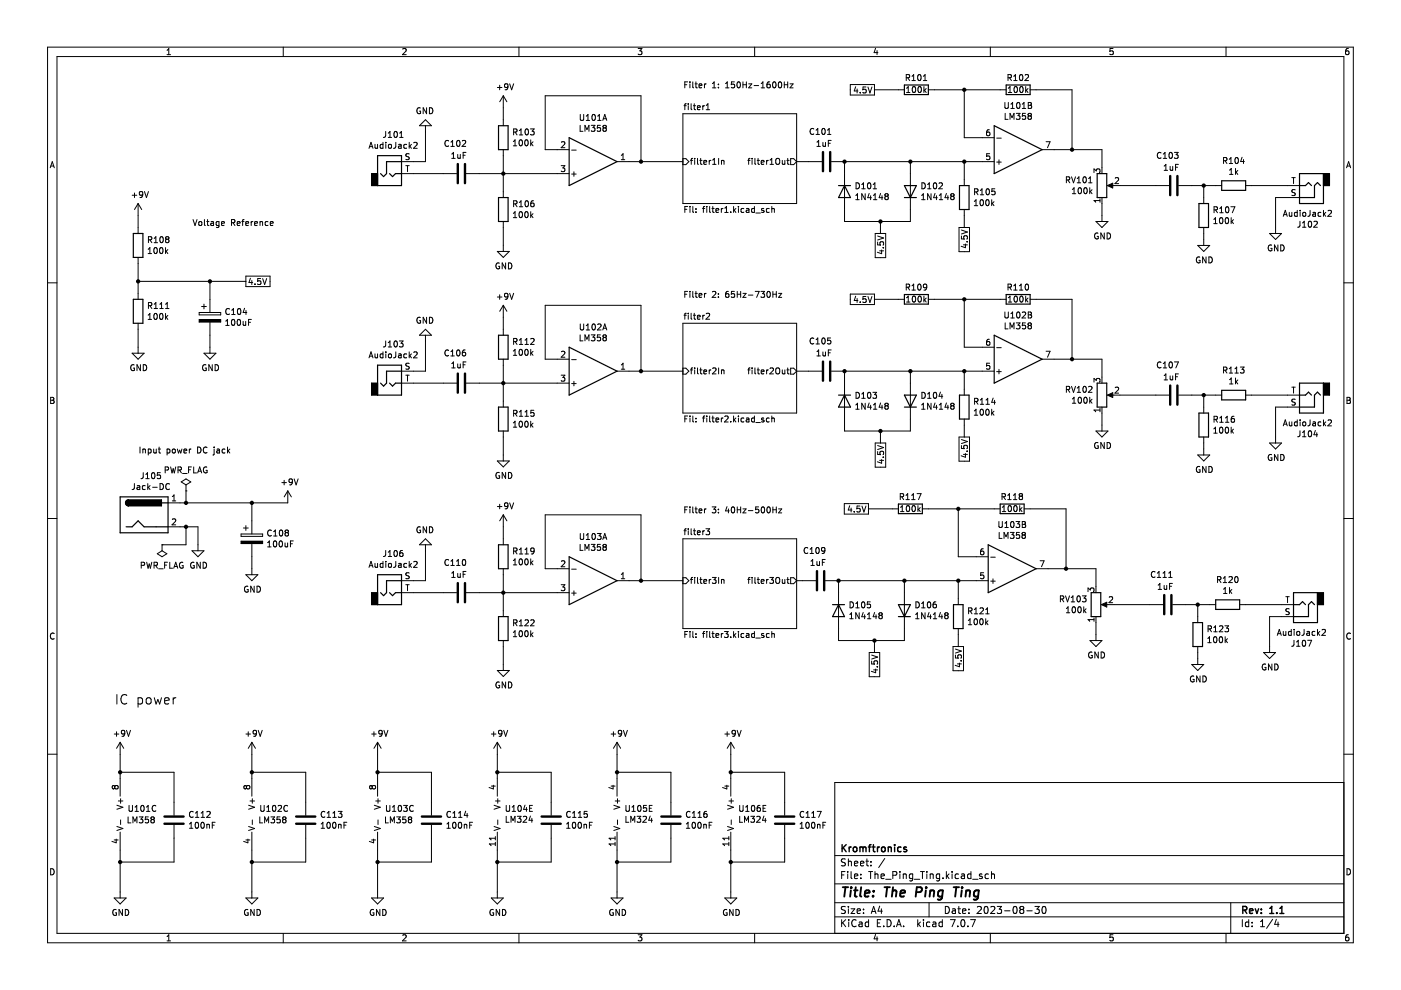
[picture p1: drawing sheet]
<svg xmlns="http://www.w3.org/2000/svg" width="297mm" height="210mm" viewBox="0 0 297 210" stroke-linecap="round" stroke-linejoin="round" font-family="sans-serif">
<g fill="none" stroke="#000" stroke-width=".21">
<path d="M10.1 10h276.8v189.9h-276.8zM12.1 12h272.8v185.9h-272.8zM35.4 11.6h.8M35.4 10.7l.4-.4v1.3M60.1 10v2M85.4 10.4l.5-.1 .2 .4-.8 .9h.8M105.5 18.6h.9M105.9 18.1v.9M107.7 18.3l-.2 .3-.4-.1-.1-.6 .5-.1 .2 .2-.1 .7-.1 .3h-.4M108.1 17.8l.4 1.2 .4-1.2M110 10v2M135.3 10.3h.8l-.4 .5 .3 .1v.6l-.1 .1-.6-.1"/>
<path d="M145.2 18h.4M145.8 17.4h-.6v1.2M146.3 17.4v.1M146.3 17.8v.8M146.9 17.4v1l.2 .2M147.4 17.8h.4M147.5 17.4v1l.3 .2M148.2 18.2l.6-.1v-.3h-.4l-.2 .2 .1 .6h.5M149.4 17.8v.8M149.7 17.8l-.3 .2M151.1 18.6h.7M151.1 17.7l.3-.3v1.2"/>
<path d="M152.3 17.8v.2M152.3 18.5v.1M153.8 18.6h.8M153.8 17.7l.4-.3v1.2M155.7 17.4h-.6l-.1 .6 .6-.1 .1 .6-.2 .1-.5-.1M156.4 17.4h.2a.68 .68 0 0 1 .4 .6 .68 .68 0 0 1-.4 .6 .84 .84 0 0 1-.2-1.2zM157.5 18h.7M157.5 17.4v1.2M158.2 17.4v1.2M158.7 17.8h.7l-.7 .8h.7M159.9 18.1h.9M160 10v2"/>
<path d="M161.4 18.6h.7M161.4 17.7l.3-.3v1.2M163.2 17.4h-.4l-.1 .3-.1 .7 .2 .2 .5-.1-.1-.6-.4-.1-.2 .3M163.9 17.5l.2-.1a.68 .68 0 0 1 .4 .6 .68 .68 0 0 1-.4 .6l-.3-.5zM165.1 17.5l.2-.1a.68 .68 0 0 1 .5 .6 .68 .68 0 0 1-.5 .6l-.3-.5zM166.3 18h.7M166.3 17.4v1.2M167 17.4v1.2M167.5 17.8h.7l-.7 .8h.7M180.3 17.9h5.1v2.3h-5.1zM181.4 18.4l-.3 .9h.8M181.7 18.9v.8"/>
<path d="M182.4 19.6v.1M183.6 18.4h-.6l-.1 .6h.6l.1 .6-.2 .1-.5-.1M184 18.4l.4 1.3 .5-1.3M185.4 19h6.3M185.6 10.2l-.3 1h.8M185.9 10.7v.9M192.1 16.5l.6-.1 .1-.5-.7-.1v1.3M192.2 19.6h.7M192.2 18.7l.4-.4v1.3M192.4 16.5l.5 .6M193.4 17.1h.7M193.4 16.2l.3-.4v1.3"/>
<path d="M193.5 18.5l.2-.2a.68 .68 0 0 1 .5 .7 .68 .68 0 0 1-.5 .6l-.3-.5zM194.7 15.9l.2-.1a.68 .68 0 0 1 .4 .6 .68 .68 0 0 1-.4 .7l-.3-.5zM194.7 18.5l.2-.2a.68 .68 0 0 1 .5 .7 .68 .68 0 0 1-.5 .6l-.3-.5zM195.8 16.2l.3-.4v1.3M195.8 17.1h.7M195.9 18.3v1.3M196 19.1l.4 .5M196.4 18.8l-.5 .5M196.8 19h16.5M204.4 19v10.2h6.4M210 10v2M213.7 16.5l.6-.1 .1-.5-.7-.1v1.3"/>
<path d="M213.8 19.6h.7M213.8 18.7l.3-.4v1.3M214 16.5l.4 .6M214.9 17.1h.8M214.9 16.2l.4-.4v1.3M215.1 18.5l.2-.2a.68 .68 0 0 1 .4 .7 .68 .68 0 0 1-.4 .6l-.3-.5zM216.3 18.5l.2-.2a.68 .68 0 0 1 .4 .7 .68 .68 0 0 1-.4 .6l-.3-.5zM216.3 15.9l.1-.1a.68 .68 0 0 1 .5 .6 .68 .68 0 0 1-.5 .7 .84 .84 0 0 1-.1-1.2zM217.3 15.9l.5-.1 .3 .4-.8 .9h.8M217.5 18.3v1.3M217.6 19.1l.4 .5M218 18.8l-.5 .5"/>
<path d="M218.4 19h8.9v12.7M236 10.3h-.6l-.1 .6 .6-.1 .1 .7-.2 .1-.5-.1M259.9 10v2M285.9 10.3h-.4l-.2 .3v.7l.2 .3 .5-.1-.1-.7h-.4l-.2 .2M10.6 35.6l.5-1.3 .4 1.3M10.8 35.2h.6M78.2 31.4l.5-1.2 .4 1.2M78.4 31.1h.6M79.5 30.6l.1 .8 .4-.1M80 30.6v.8M81.2 30.2v1.2M81.2 30.7l-.4-.1-.2 .2 .1 .6h.5"/>
<path d="M81.8 27.9l-.1 1.1-.4 .1M81.8 30.2v.1M81.8 30.6v.8M82.3 28.2l.4-.3v1.2M82.3 29.1h.7M82.5 30.7l.3-.1 .2 .2v.4l-.2 .2-.5-.2zM83.6 28l.2-.1a.68 .68 0 0 1 .5 .6 .68 .68 0 0 1-.5 .6l-.3-.4zM83.9 30.2v1.1l-.5 .1M84.5 30.7h.5l.1 .7M84.7 28.2l.4-.3v1.2M84.7 29.1h.8M85.1 30.9l-.6 .2 .1 .3h.5"/>
<path d="M85.1 36.8h11.7M86 35.1h.8M86.2 30.7l-.3-.1-.3 .2 .1 .6h.5M86.4 35.1v1.3M86.8 30.2v1.2M86.8 32.6l-.7 .1v.4l.5 .2 .2 .3-.3 .3-.5-.1M86.9 31l.3 .4M87.2 30.6l-.4 .5M87.7 30.3l.5-.1 .3 .3-.8 .9h.8M89.1 22.9a.58 .58 0 0 0-.7 .6 .58 .58 0 0 0 .8 .5v-.4h-.3M90.2 26.7v7.6h-5.1M90.2 25.4l1.3 1.3h-2.6z"/>
<path d="M90.4 22.8v1.3l-.7-1.3v1.3M91 22.8a.64 .64 0 0 1 .8 .7 .64 .64 0 0 1-.8 .6zM95.1 29.9a.56 .56 0 0 0-.8 .5 .56 .56 0 0 0 .8 .5M95.6 30.1l.4-.3v1.2M95.6 31h.7M95.8 32.7l.3-.4v1.3M95.8 33.6h.7M96.9 29.9l.2-.1a.68 .68 0 0 1 .4 .6 .68 .68 0 0 1-.4 .6l-.3-.4zM97 32.7l.1 .8h.5M97.6 32.7v.9M98 29.9l.5-.1 .2 .3-.7 .9h.7M98.2 32.9h.4"/>
<path d="M98.8 32.3h-.6v1.3M98.8 36.8h21.9M106.7 20.3v6.4M106.7 31.7v10.2M106.7 20.3l-.8 1.3M106.7 20.3l.8 1.3M108.8 30l.4-.4v1.3M108.8 30.9h.8M108.9 28l.6-.1 .1-.4-.7-.2v1.3M109.2 28l.4 .6M110.1 27.7l.4-.4v1.3M110.1 28.6h.7"/>
<path d="M110.2 29.8l.1-.2a.68 .68 0 0 1 .5 .7 .68 .68 0 0 1-.5 .6l-.3-.5zM111.4 29.8l.2-.2a.68 .68 0 0 1 .4 .7 .68 .68 0 0 1-.4 .6l-.3-.5zM111.5 27.4l.1-.1a.68 .68 0 0 1 .5 .7 .68 .68 0 0 1-.5 .6 .84 .84 0 0 1-.1-1.2zM112.5 27.3h.7l-.4 .5 .4 .1v.6l-.2 .1-.5-.1M112.5 29.6v1.3M112.6 30.4l.4 .5M113 30.1l-.5 .5M119 35.1h.8l-.5 .5 .4 .1v.6l-.2 .1-.5-.1M119 30.2l.5-.2 .3 .4-.8 .9h.8M120.7 31.7h-5.1v-11.4h20.3v14M121.2 31.8h1M121.2 36.9h1"/>
<path d="M121.7 36.4v1M123 26.6v1.2h.6M123 24.3v1l.3 .2h.3l.2-.2v-1M124 27.8v-1.2l.4 .9 .5-.9v1.2M124.3 24.6l.4-.3v1.2M124.3 25.5h.7M125.4 26.6h.7l-.4 .5 .4 .1v.5l-.2 .1-.5-.1M125.6 24.4l.2-.1a.68 .68 0 0 1 .4 .6 .68 .68 0 0 1-.4 .6l-.3-.5zM126.7 25.5h.7M126.7 24.6l.4-.3v1.2M127.3 26.6h-.6l-.1 .6 .6-.1 .1 .6-.2 .1-.5-.1M127.8 25.5l.4-1.2 .4 1.2"/>
<path d="M127.9 25.2h.6M128.1 27.1l-.3 .3 .1 .3 .2 .1h.3l.2-.2v-.2l-.3-.3M128.1 27.1l-.3-.2 .3-.3h.2l.3 .2-.3 .3M128.1 27.1h.2M130.8 34.3h14M131.7 32.9l.4-.3v1.3M131.7 33.9h.8M144.8 24.1h24.1v19.1h-24.1zM144.8 33.6h.6l.7 .7-.7 .6h-.6M145 22.4h.5M145.5 22l-.3 .2v1.1M145.9 22v.1"/>
<path d="M145.9 22.4v.9M146.4 34h.5M146.5 22v1.1l.2 .2M146.9 33.6l-.3 .2v1M147 22.4h.5M147.2 22v1.1l.3 .2M147.3 33.6v.1M147.3 34v.8M147.9 22.8l.6-.1-.1-.2-.4-.1-.1 .2v.6h.5M147.9 33.6v1.1l.2 .1M148.4 34h.5M148.6 33.6v1.1l.3 .1"/>
<path d="M149 22.4v.9M149.2 34.4l.6-.1v-.2l-.4-.1-.2 .2 .1 .6h.5M149.4 22.4l-.4 .3M149.7 23.3h.8M149.7 22.4l.4-.4v1.3M150.4 34v.8M150.7 34l-.3 .2M151.1 33.9l.4-.3v1.2M151.1 34.8h.7M152.4 33.6v1.2M153 34.1h.4l.1 .7M153 34v.8"/>
<path d="M158.5 34h.5M159 33.6l-.3 .2v1M159.5 33.6v.1M159.5 34v.8M160.1 33.6v1.1l.1 .1M160.5 34h.5M160.7 33.6v1.1l.3 .1M161.4 34.4l.6-.1-.1-.2-.3-.1-.2 .2v.6h.5M162.5 34v.8M162.9 34l-.4 .2M163.3 34.8h.7M163.3 33.9l.3-.3v1.2"/>
<path d="M164.5 33.8l.3-.2a.43 .43 0 0 1 .5 .4v.4a.42 .42 0 0 1-.4 .5 .42 .42 0 0 1-.4-.5zM165.9 34v.8l.5-.1M166.4 34v.8M166.8 34h.5M167 33.6v1.1l.3 .1M167.6 33.6h.7l.6 .7-.6 .6h-.7zM168.9 34.3h5.3M172.5 27.4a.56 .56 0 0 0-.8 .5 .56 .56 0 0 0 .8 .5M173 27.6l.4-.4v1.3M173 28.5h.7M173.2 31h.7M173.2 30.1l.4-.3v1.2"/>
<path d="M174.4 27.3l.1-.1a.68 .68 0 0 1 .5 .7 .68 .68 0 0 1-.5 .6 .84 .84 0 0 1-.1-1.2zM174.5 30.2v.8l.5-.1M175 30.2v.8M175.4 27.6l.4-.4v1.3M175.4 28.5h.8M175.6 30.4h.4M176.2 29.8h-.6v1.2M176.3 34.3h34.5M179.1 34.3v12.7h13.9v-12.7M181.5 38.8a.64 .64 0 0 1 .7 .6 .64 .64 0 0 1-.7 .6zM182.7 39.1l.4-.3v1.2M184 38.9l.2-.1a.68 .68 0 0 1 .5 .6 .68 .68 0 0 1-.5 .6l-.3-.5z"/>
<path d="M185.1 39.1l.4-.3v1.2M195.5 38.8a.64 .64 0 0 1 .7 .6 .64 .64 0 0 1-.7 .6zM196.7 39.1l.3-.3v1.2M198 38.9l.2-.1a.68 .68 0 0 1 .4 .6 .68 .68 0 0 1-.4 .6l-.3-.5zM199.1 38.9l.5-.1 .2 .3-.8 .9h.8M204.4 34.3v5M209.8 27.5l-.4 .1-.2 .2v.7l.2 .3 .4-.1v-.6l-.4-.1-.2 .2M209.8 32.6h-.6v.6l.6-.1v.6l-.2 .2-.4-.2M211.3 34.4h1M211.3 29.3h1M211.8 33.9v.9M213.1 21.7v1.1l.2 .2 .4-.1 .1-.1v-1.1"/>
<path d="M213.1 24v1.3h.6M214.1 25.3v-1.3l.5 .9 .4-.9v1.3M214.3 22.1l.4-.4v1.3M214.3 23h.8M215.5 24h.8l-.5 .5 .4 .1v.6l-.2 .1-.5-.1M215.7 21.8l.1-.1a.68 .68 0 0 1 .5 .7 .68 .68 0 0 1-.5 .6l-.3-.5zM216.7 22.1l.4-.4v1.3M216.7 23h.8M217.4 24h-.6l-.1 .6h.6l.1 .6-.2 .1-.5-.1M218 21.7h.4l.3 .3-.3 .3 .3 .2v.3l-.2 .2h-.5zM218 22.3h.4M218.2 24.6l-.2 .2v.4l.2 .1 .4-.1 .1-.1v-.3l-.3-.2"/>
<path d="M218.2 24.6l-.2-.3 .2-.3h.2l.3 .3-.3 .3M218.2 24.6h.2M220.9 31.7h12.7v5.1M221.8 30h.8l-.5 1.3M226.1 38.2l.6-.1 .1-.5-.7-.1v1.3M226.4 38.2l.4 .6M227.2 37.5l.4 1.3 .4-1.3M228.4 37.9l.4-.4v1.3M228.4 38.8h.7M228.7 39.9l.2-.1a.68 .68 0 0 1 .4 .6 .68 .68 0 0 1-.4 .7l-.3-.5zM229.7 37.6l.2-.1a.68 .68 0 0 1 .4 .6 .68 .68 0 0 1-.4 .7l-.3-.5zM229.9 39.9l.2-.1a.68 .68 0 0 1 .4 .6 .68 .68 0 0 1-.4 .7l-.3-.5z"/>
<path d="M230.8 37.9l.4-.4v1.3M230.8 38.8h.7M231 39.8v1.3M231.9 36.6v-.8l.5 .4 .2-.3h.5l.1 .2-.1 .5M234.8 39.3l1.1-.5v1.1zM235.2 39.3h12.7M236.4 37.8l.5-.1 .3 .3-.8 .9h.8M246.2 32.4a.56 .56 0 0 0-.8 .5 .56 .56 0 0 0 .8 .6M246.6 33.6h.8M246.6 32.7l.4-.4v1.3M246.8 36.1h.7M246.8 35.2l.4-.4v1.3"/>
<path d="M248 32.4l.2-.1a.68 .68 0 0 1 .4 .6 .68 .68 0 0 1-.4 .7l-.4-.5zM248.1 35.3l.1 .8 .4-.1M248.6 35.3v.8M249 32.3h.8l-.4 .5 .3 .1v.6l-.2 .1-.5-.1M249.2 35.5h.5M249.8 34.8h-.6v1.3M249.9 39.3h9.1M255.2 39.3v3.9M259.4 34.1l.6-.1 .1-.5-.7-.1v1.3M259.7 34.1l.4 .6M260.6 34.7h.7M260.6 33.8l.4-.4v1.3"/>
<path d="M260.7 36.1l.3-.4v1.3M260.7 37h.7M262 35.7v1.3M262 33.5l.1-.1a.68 .68 0 0 1 .5 .6 .68 .68 0 0 1-.5 .7l-.3-.5zM262.1 36.5l.3 .5M262.4 36.1l-.4 .5M263.3 33.3l-.3 .9h.8M263.6 33.8v.9M264.1 39.3h11.4M273.9 37.7h.7M274.3 37.7v1.2M285.5 35.6l.4-1.3 .5 1.3"/>
<path d="M285.6 35.2h.6M10.1 60h2M28 41.4h1M28.5 40.9v1M29.3 59.7h22.8M29.3 43.2v6.3M29.3 54.6v8.9M29.3 43.2l-.8 1.2M29.3 43.2l.7 1.2M30.3 41.2l-.3 .2-.3-.1-.1-.6 .4-.1 .3 .3-.1 .7-.2 .2-.3 .1M30.6 40.6l.5 1.3 .4-1.3M31.4 52.9l.4-.4v1.3"/>
<path d="M31.4 53.8h.7M31.5 50.8h.6v-.5l-.6-.1v1.3M31.8 50.8l.4 .7M32.7 51.5h.7M32.7 50.5l.3-.3v1.3M32.7 52.6l.2-.1a.68 .68 0 0 1 .5 .6 .68 .68 0 0 1-.5 .7l-.3-.5zM34 52.6l.1-.1a.68 .68 0 0 1 .5 .6 .68 .68 0 0 1-.5 .7 .84 .84 0 0 1-.1-1.2zM34 50.3l.2-.1a.68 .68 0 0 1 .4 .6 .68 .68 0 0 1-.4 .7l-.3-.5zM35.1 52.5v1.3M35.2 53.3l.4 .5M35.3 50.7l-.2-.2 .2-.3h.3l.2 .2-.2 .3M35.3 50.7l-.2 .3 .1 .3 .1 .2 .4-.1 .1-.2v-.2l-.2-.3"/>
<path d="M35.3 50.7h.3M35.6 52.9l-.5 .5M40.9 46.6l.4 1.2 .5-1.2M42.2 47.1l.2-.1 .3 .1v.7l-.5-.1zM43.3 46.6v1l.2 .2M43.8 47h.5M44 46.6v1l.3 .2M44.5 59.7v6.6M44.7 47h.5l.1 .8M45.3 47.3l-.6 .2 .2 .3h.4M46.4 47h-.3l-.3 .2 .1 .6h.5M46.4 47v1l-.2 .2h-.3"/>
<path d="M47 47.4l.6-.1-.1-.3h-.3l-.2 .2v.6h.5M49.1 47.2h.6l.1-.5-.7-.1v1.2M49.4 47.2l.4 .6M50.3 47.4l.6-.1-.1-.3h-.3l-.2 .2 .1 .6h.4M51.3 47h.4M51.7 46.6l-.3 .1v1.1M52.1 47.4l.6-.1v-.3h-.4l-.2 .2 .1 .6h.5M52.1 58.5h5.2v2.3h-5.2zM53.1 59l-.3 .9h.8M53.3 47v.8M53.4 59.5v.8M53.6 47l-.3 .2"/>
<path d="M54 47.4l.6-.1-.1-.3h-.3l-.2 .2v.6h.5M55.1 47.1l.5-.1 .1 .8M55.1 47v.8M55.3 59.1h-.6l-.1 .6 .6-.1 .1 .6-.2 .1-.5-.1M55.7 59.1l.4 1.2 .4-1.2M56.8 47h-.3l-.3 .2 .1 .6h.5M57.3 47.4l.6-.1-.1-.3h-.3l-.2 .2 .1 .6h.4M105.4 53.3h2.6l-1.3 1.3zM105.9 55.8a.58 .58 0 0 0-.8 .6 .58 .58 0 0 0 .8 .5v-.4h-.2M106.7 47v6.3M107.2 55.7v1.3l-.7-1.3v1.3M107.8 55.7a.64 .64 0 0 1 .7 .7 .64 .64 0 0 1-.7 .6z"/>
<path d="M108.8 45.2l.4-.3v1.2M108.8 46.1h.8M108.9 43.2h.6l.1-.5-.7-.1v1.2M109.2 43.2l.4 .6M110.1 42.9l.4-.3v1.2M110.1 43.8h.7M110.2 45l.1-.1a.68 .68 0 0 1 .5 .6 .68 .68 0 0 1-.5 .6l-.3-.4zM111.4 44.9h.2a.68 .68 0 0 1 .4 .6 .68 .68 0 0 1-.4 .6 .84 .84 0 0 1-.2-1.2zM111.5 42.6h.1a.68 .68 0 0 1 .5 .6 .68 .68 0 0 1-.5 .6 .84 .84 0 0 1-.1-1.2zM112.5 44.9v1.2M112.6 45.7l.4 .4M113 45.3l-.5 .5"/>
<path d="M113.1 42.6h-.3l-.2 .3-.1 .7 .3 .2 .4-.1-.1-.6h-.3l-.3 .2M145.2 44.4h.4M145.8 43.8h-.6v1.2M146.3 43.8v.1M146.3 44.2v.8M146.9 43.8v1.1l.2 .1M147.6 44.3v.1M147.6 44.9v.1M148.9 44.2h.5M149.4 43.8l-.3 .2v1M149.9 43.8v.1M149.9 44.2v.8"/>
<path d="M150.5 43.8v1.1l.1 .1M150.9 44.2h.5M151.1 43.8v1.1l.3 .1M151.8 44.6l.6-.1-.1-.2-.3-.1-.2 .2v.6h.5M152.9 44.2v.8M153.3 44.2l-.4 .2M153.7 45h.7M153.7 44.1l.3-.3v1.2M154.9 44.9v.1M155.5 43.8v1.2M155.7 44.6l.3 .4M156 44.2l-.5 .5"/>
<path d="M156.6 43.8v.1M156.6 44.2v.8M157.7 44.3l-.4-.1-.2 .2 .1 .6h.5M158.3 44.3h.4l.1 .7M158.8 44.5l-.6 .2 .2 .3h.4M159.9 43.8v1.2M159.9 44.3l-.3-.1-.3 .2 .2 .6h.4M160.2 45.2h1M161.9 44.3l-.3-.1-.1 .2v.2l.4 .1v.3h-.4M163.1 44.3l-.4-.1-.2 .2 .1 .6h.5M163.6 44.3h.5l.1 .7M163.6 43.8v1.2"/>
<path d="M181.4 41.4l.4-.3v1.2M181.4 42.3h.8M182.7 40h.7M183.4 41.1v1.2l-.7-1.2v1.2M184.3 41l-.3 .9h.8M184.6 41.5v.8M185.1 40h.8M185.2 41.4l.4-.3v1.2M185.2 42.3h.7M185.6 49.5h2.2v5.1h-2.2zM186.1 51.3v.6l.6 .1-.1-.6 .6-.1 .1 .2-.1 .5M186.1 50l1.2 .5-1.2 .4"/>
<path d="M186.5 53.2h.8M186.7 47v2.5M186.7 41l-.3 .9h.8M186.9 53v.8l-.9-.3M187 41.5v.8M187.2 52.5h.1M187.8 41.6l-.2-.2 .2-.3h.3l.2 .2-.2 .3M187.8 41.6l-.2 .3 .1 .3 .1 .1h.4l.1-.2v-.2l-.2-.3M187.8 41.6h.3M195.4 41.4l.4-.3v1.2M195.4 42.3h.7M196.7 40h.7"/>
<path d="M197.4 41.1v1.2l-.7-1.2v1.2M198.2 41l-.3 .9h.8M198.5 41.5v.8M199.2 41.4l.3-.3v1.2M199.2 42.3h.7M200.7 41l-.3 .9h.7M201 41.5v.8M201.8 41.6l-.2-.2 .2-.3h.3l.2 .2-.2 .3M201.8 41.6l-.2 .3v.3l.2 .1h.4l.1-.2v-.2l-.2-.3M201.8 41.6h.3M203.3 48.2h2.3v5.2h-2.3zM203.8 50v.6l.6 .1v-.6l.6-.1 .1 .2-.1 .5"/>
<path d="M203.8 48.8l1.3 .4-1.3 .4M204.3 51.9h.8M204.4 44.4v3.8M204.7 51.7v.8l-.9-.3M205 51.2h.1M206.6 42.7l.3-.4v1.3M206.6 43.6h.7M206.6 40.7l.6-.1 .1-.5-.7-.1v1.3M206.9 40.7l.5 .6M207.8 40.4l.4-.4v1.3M207.8 41.3h.8M207.9 42.5l.2-.2a.68 .68 0 0 1 .4 .7 .68 .68 0 0 1-.4 .6l-.3-.5z"/>
<path d="M209.2 40.1l.2-.1a.68 .68 0 0 1 .4 .7 .68 .68 0 0 1-.4 .6l-.3-.5zM209.2 42.4l.1-.1a.68 .68 0 0 1 .4 .7 .68 .68 0 0 1-.4 .6 .84 .84 0 0 1-.1-1.2zM210.3 42.3v1.3M210.4 43.1l.3 .5M210.7 42.8l-.4 .4M210.9 40h-.6v.6h.6v.6l-.2 .1-.4-.1M227.4 41.1h.7M227.4 40.2l.3-.4v1.3M231.2 40.6l.3 .5M231.5 40.2l-.5 .5M232.4 47h2.5l-1.3 1.2zM232.8 49.5a.58 .58 0 0 0-.7 .5 .58 .58 0 0 0 .8 .5v-.4h-.3"/>
<path d="M233.2 42.2v.7M233.2 42.5h-1.3l.4 .4M233.6 41.9v5.1M234.1 49.4v1.3l-.7-1.3v1.3M234.7 49.4a.64 .64 0 0 1 .8 .6 .64 .64 0 0 1-.8 .7zM253.9 52h2.6l-1.3 1.3zM254.4 54.5a.58 .58 0 0 0-.8 .6 .58 .58 0 0 0 .8 .5v-.4h-.2M255.2 48.2v3.8M255.7 54.5v1.2l-.7-1.2v1.2M256.3 54.5a.64 .64 0 0 1 .7 .6 .64 .64 0 0 1-.7 .6zM257.3 46.5l.4-.4v1.3M257.3 47.4h.8"/>
<path d="M257.4 44.5l.6-.1 .1-.4-.7-.2v1.3M257.7 44.5l.4 .6M258.6 44.2l.4-.4v1.3M258.6 45.1h.7M258.7 46.3l.2-.2a.68 .68 0 0 1 .4 .7 .68 .68 0 0 1-.4 .6l-.3-.5zM259.9 46.2l.2-.1a.68 .68 0 0 1 .4 .7 .68 .68 0 0 1-.4 .6 .84 .84 0 0 1-.2-1.2zM259.9 44l.2-.2a.68 .68 0 0 1 .5 .7 .68 .68 0 0 1-.5 .6l-.3-.5zM261 43.8h.8l-.5 1.3M261 46.1v1.3M261.2 46.9l.3 .5M261.5 46.6l-.5 .5M269.2 49.5h2.5l-1.3 1.3z"/>
<path d="M269.6 52a.58 .58 0 0 0-.7 .6 .58 .58 0 0 0 .8 .5v-.4h-.3M270.9 51.9v1.3l-.7-1.3v1.3M271.5 51.9a.64 .64 0 0 1 .8 .7 .64 .64 0 0 1-.8 .6zM272.1 45.9l.4-1.3 .4 1.3M272.2 45.5h.6M273.4 45v.8l.5-.1M273.9 45v.9M274.6 40.3h-.6v.4l.5 .2 .1 .3-.2 .3-.5-.1M275 45.1l-.3-.1-.3 .3 .2 .5h.4M275 44.6v1.3M275.5 41.9h-5.1v7.6M275.6 46.9v1.1l-.5 .2"/>
<path d="M275.6 44.6v.1M275.6 45v.9M276.2 47.3l.3-.4v1.3M276.2 48.2h.7M276.3 45.1l.1-.1 .4 .1-.1 .7-.4-.1zM277.5 47l.2-.1a.68 .68 0 0 1 .4 .6 .68 .68 0 0 1-.4 .7l-.3-.5zM277.8 44.6l-.1 1.1-.4 .2M278.4 45.1h.5v.8M278.6 47l.5-.1 .2 .4-.8 .9h.8M278.9 45.3l-.6 .3 .2 .3 .4-.1M280.1 45.1l-.4-.1-.2 .3 .1 .5h.5M280.6 44.6v1.3"/>
<path d="M280.7 45.4l.4 .5M281.1 45l-.5 .5M281.6 44.7l.5-.1 .2 .4-.8 .9h.8M284.9 60h2M28 74.9h2.6l-1.3 1.3zM28.4 77.4a.58 .58 0 0 0-.7 .6 .58 .58 0 0 0 .8 .5v-.5h-.2M29.3 68.5v6.4M29.8 77.3v1.3l-.8-1.3v1.3M30.4 77.3a.64 .64 0 0 1 .7 .7 .64 .64 0 0 1-.7 .6zM31.4 66.8l.4-.3v1.2M31.4 67.7h.7M31.5 64.8l.6-.1v-.4l-.6-.2v1.3"/>
<path d="M31.8 64.8l.4 .6M32.7 64.5l.3-.4v1.3M32.7 65.4h.7M32.7 66.6l.2-.1a.68 .68 0 0 1 .5 .6 .68 .68 0 0 1-.5 .6l-.3-.5zM33.9 65.4h.7M33.9 64.5l.4-.4v1.3M33.9 66.6l.2-.1a.68 .68 0 0 1 .5 .6 .68 .68 0 0 1-.5 .6l-.3-.5zM35.1 66.5v1.2M35.1 65.4h.7M35.1 64.5l.4-.4v1.3M35.2 67.2l.4 .5M35.6 66.9l-.5 .5"/>
<path d="M42.2 66.3h4.6v.5h-4.6zM42.2 67.8h4.6v.5h-4.6zM42.7 65h1.1M43.2 64.5v1M43.2 74.9h2.6l-1.3 1.3zM43.7 77.4a.58 .58 0 0 0-.8 .6 .58 .58 0 0 0 .8 .5v-.5h-.2M44.5 68.3v6.6M45 77.3v1.3l-.7-1.3v1.3M45.6 77.3a.64 .64 0 0 1 .7 .7 .64 .64 0 0 1-.7 .6zM47.9 68.1l.3-.4v1.3M47.9 69h.7M48.6 65.5a.56 .56 0 0 0-.7 .5 .56 .56 0 0 0 .7 .6"/>
<path d="M49.1 65.8l.4-.4v1.3M49.1 66.7h.8M49.2 67.8l.2-.1a.68 .68 0 0 1 .4 .7 .68 .68 0 0 1-.4 .6l-.3-.5zM50.4 67.8l.2-.1a.68 .68 0 0 1 .4 .7 .68 .68 0 0 1-.4 .6l-.3-.5zM50.5 65.5l.1-.1a.68 .68 0 0 1 .5 .6 .68 .68 0 0 1-.5 .7l-.3-.5zM51.5 68.1l.1 .8h.5M51.9 65.4l-.4 .9h.8M52.1 68.1v.9M52.2 65.8v.9M52.7 68.3h.4M53.3 67.7h-.6v1.3M54.1 60.2v.1"/>
<path d="M78.2 75.9l.5-1.3 .4 1.3M78.4 75.5h.6M79.5 75l.1 .8h.4M80 75v.9M81.2 75.1l-.4-.1-.2 .3 .1 .5h.5M81.2 74.6v1.3M81.8 72.3l-.1 1.1-.4 .2M81.8 74.6v.1M81.8 75v.9M82.3 72.7l.4-.4v1.3M82.3 73.6h.7M82.4 75.1l.2-.1 .4 .1-.1 .7h-.5z"/>
<path d="M83.6 72.4l.2-.1a.68 .68 0 0 1 .5 .6 .68 .68 0 0 1-.5 .7l-.3-.5zM83.9 74.6v1.1l-.5 .2M84.5 75.1h.5l.1 .8M84.7 72.3h.8l-.5 .5 .4 .1v.5l-.2 .2-.5-.2M85.1 75.3l-.6 .3 .1 .3 .5-.1M86 79.5h.8M86.2 75.1l-.3-.1-.3 .3 .1 .5h.5M86.4 79.5v1.3M86.8 74.6v1.3M86.8 77.1h-.7v.4l.5 .2 .2 .3-.3 .3-.5-.1M86.9 75.4l.3 .5M87.2 75l-.4 .5"/>
<path d="M87.7 74.7l.5-.1 .3 .4-.8 .9h.8M89.1 67.3a.58 .58 0 0 0-.7 .6 .58 .58 0 0 0 .8 .5v-.4h-.3M90.2 71.1v7.6h-5.1M90.2 69.8l1.3 1.3h-2.6zM90.4 67.3v1.2l-.7-1.2v1.2M91 67.3a.64 .64 0 0 1 .8 .6 .64 .64 0 0 1-.8 .6zM95.1 74.3a.56 .56 0 0 0-.8 .5 .56 .56 0 0 0 .8 .5M95.6 74.6l.4-.4v1.3M95.6 75.5h.7M95.8 78h.7M95.8 77.1l.3-.4v1.3M96.9 74.3l.2-.1a.68 .68 0 0 1 .4 .6 .68 .68 0 0 1-.4 .7l-.3-.5z"/>
<path d="M97 77.2l.1 .7h.5M97.6 77.2v.8M98.2 77.3h.4M98.6 74.2l-.3 .1-.2 .2-.1 .7 .3 .3 .4-.2-.1-.6h-.3l-.3 .2M98.8 76.7h-.6v1.3M105.5 63h.9M105.9 62.5v1M106.7 64.7v6.4M106.7 76.2v10.1M106.7 64.7l-.8 1.3M106.7 64.7l.8 1.3M107.7 62.7l-.2 .3-.4-.1-.1-.6 .5-.1 .2 .2-.1 .8-.1 .2-.4 .1"/>
<path d="M108.1 62.2l.4 1.3 .4-1.3M108.8 74.4l.4-.3v1.2M108.8 75.3h.8M108.9 72.4h.6l.1-.5-.7-.1v1.2M109.2 72.4l.4 .6M110.1 72.1l.4-.3v1.2M110.1 73h.7M110.2 74.2l.1-.1a.68 .68 0 0 1 .5 .6 .68 .68 0 0 1-.5 .6l-.3-.4zM111.3 72.1l.4-.3v1.2M111.3 73h.7M111.4 74.1h.2a.68 .68 0 0 1 .4 .6 .68 .68 0 0 1-.4 .6 .84 .84 0 0 1-.2-1.2zM112.5 74.1v1.2"/>
<path d="M112.5 71.9l.5-.1 .2 .3-.7 .9h.7M112.6 74.9l.4 .4M113 74.5l-.5 .5M119 79.5h.8l-.5 .5 .4 .2v.5l-.2 .1-.5-.1M119 74.6l.5-.1 .3 .3-.8 .9h.8M120.7 76.2h-5.1v-11.5h20.3v14M121.2 76.3h1M123 71v1.3h.6M123 68.7v1l.3 .3 .3-.1 .2-.2v-1M124 72.3v-1.3l.4 .9 .5-.9v1.3M124.3 69.1l.4-.4v1.3M124.3 70h.7"/>
<path d="M125.4 71h.7l-.4 .5 .4 .1v.5l-.2 .2-.5-.2M125.7 68.7h.1a.68 .68 0 0 1 .4 .6 .68 .68 0 0 1-.4 .7 .84 .84 0 0 1-.1-1.3zM126.7 68.8l.5-.1 .2 .4-.7 .9h.7M127.3 71h-.6l-.1 .6 .6-.1 .1 .6-.2 .2-.5-.2M127.8 70l.4-1.3 .4 1.3M127.9 69.6h.6M128.1 71.5l-.3-.2 .3-.3h.2l.3 .2-.3 .3M128.1 71.5l-.3 .3 .1 .3 .2 .2 .3-.1 .2-.2v-.2l-.3-.3M128.1 71.5h.2M130.8 78.7h14M131.7 77.4l.4-.4v1.3M131.7 78.3h.8"/>
<path d="M144.8 68.5h24.1v19.1h-24.1zM144.8 78.1h.6l.7 .6-.7 .6h-.6M145 66.8h.5M145.2 62.4h.4M145.5 66.4l-.3 .2v1.1M145.8 61.8h-.6v1.3M145.9 66.4v.1M145.9 66.8v.9M146.3 61.8v.1M146.3 62.2v.9M146.4 78.4h.5M146.5 66.4v1.1l.2 .2"/>
<path d="M146.9 78l-.3 .2v1.1M146.9 61.8v1.1l.2 .2M147 66.8h.5M147.2 66.4v1.1l.3 .2M147.3 78v.1M147.3 78.4v.9M147.4 62.2h.4M147.5 61.8v1.1l.3 .2M147.9 67.3l.6-.2-.1-.2-.4-.1-.1 .2v.6h.5M147.9 78v1.1l.2 .2M148.2 62.6l.6-.1v-.2l-.4-.1-.2 .2 .1 .6h.5M148.4 78.4h.5"/>
<path d="M148.6 78v1.1l.3 .2M149 66.8v.9M149.2 78.9l.6-.2v-.2l-.4-.1-.2 .2 .1 .6h.5M149.4 62.2v.9M149.4 66.8l-.4 .3M149.7 62.2l-.3 .2M149.7 66.5l.5-.1 .3 .4-.8 .9h.8M150.4 78.4v.9M150.7 78.4l-.3 .3M151.1 61.9l.4-.1 .3 .3-.8 1h.8M151.1 78.1l.5-.1 .2 .4-.8 .9h.8M152.3 62.3v.1"/>
<path d="M152.3 62.9v.2M152.4 78v1.3M153 78.4v.9M153 78.5h.4l.1 .8M154.4 61.8h-.3l-.2 .3-.1 .7 .3 .3 .4-.2-.1-.6h-.3l-.3 .2M155.7 61.8h-.6l-.1 .6 .6-.1 .1 .6-.2 .2-.5-.2M156.3 61.8v1.3M156.3 62.4h.7M157 61.8v1.3M157.5 62.2h.7l-.7 .9h.7M158.5 78.4h.5M158.7 62.6h.9"/>
<path d="M159 78l-.3 .2v1.1M159.5 78v.1M159.5 78.4v.9M160.1 78v1.1l.1 .2M160.1 61.8h.9l-.6 1.3M160.5 78.4h.5M160.7 78v1.1l.3 .2M161.3 61.8h.8l-.4 .5 .4 .1v.5l-.2 .2-.6-.2M161.4 78.9l.6-.2-.1-.2-.3-.1-.2 .2v.6h.5M162.5 78.4v.9M162.7 61.9l.2-.1a.68 .68 0 0 1 .4 .6 .68 .68 0 0 1-.4 .7l-.3-.5zM162.9 78.4l-.4 .3"/>
<path d="M163.3 78.1l.4-.1 .3 .4-.8 .9h.8M163.9 61.8v1.3M163.9 62.4h.7M164.6 61.8v1.3M164.7 78.1l.1-.1a.43 .43 0 0 1 .5 .4v.5a.42 .42 0 0 1-.4 .4 .42 .42 0 0 1-.4-.4zM165.1 62.2h.6l-.6 .9h.6M165.9 78.4v.8h.5M166.4 78.4v.9M166.8 78.4h.5M167 78v1.1l.3 .2M167.6 78.1h.7l.6 .6-.6 .6h-.7zM168.9 78.7h5.3"/>
<path d="M172.5 71.8a.56 .56 0 0 0-.8 .5 .56 .56 0 0 0 .8 .5M173 72l.4-.3v1.2M173 72.9h.7M173.2 75.5h.7M173.2 74.6l.4-.4v1.3M174.4 71.8l.1-.1a.68 .68 0 0 1 .5 .6 .68 .68 0 0 1-.5 .6l-.3-.5zM174.5 74.6v.8l.5-.1M175 74.6v.9M175.6 74.8h.4M176.1 71.7h-.6l-.1 .6 .6-.1 .1 .6-.2 .1-.5-.1M176.2 74.2h-.6v1.3M176.3 78.7h34.5"/>
<path d="M179.1 78.7v12.7h13.9v-12.7M180.3 62.4h5.1v2.2h-5.1zM181.4 62.8l-.3 .9h.8M181.7 63.3v.8M182.4 64v.1M183.6 62.9h-.6l-.1 .6 .6-.1 .1 .6-.2 .1-.5-.1M184 62.9l.4 1.2 .5-1.2M185.4 63.5h6.3M192.1 60.9l.6-.1 .1-.4-.7-.2v1.3M192.2 63.1l.4-.3v1.2M192.2 64h.7M192.4 60.9l.5 .6"/>
<path d="M193.4 60.6l.3-.4v1.3M193.4 61.5h.7M193.5 62.9l.2-.1a.68 .68 0 0 1 .5 .6 .68 .68 0 0 1-.5 .6l-.3-.4zM194.7 60.4l.2-.2a.68 .68 0 0 1 .4 .7 .68 .68 0 0 1-.4 .6l-.3-.5zM194.7 62.9l.2-.1a.68 .68 0 0 1 .5 .6 .68 .68 0 0 1-.5 .6l-.3-.4zM195.9 62.8v1.2M196 63.6l.4 .4M196.4 63.2l-.5 .5M196.5 60.8l-.2 .2h-.4l-.1-.6 .5-.2 .2 .3-.1 .7-.1 .2-.4 .1M196.8 63.5h16.5M204.4 63.5v10.1h6.4M204.4 78.7v5.1"/>
<path d="M209.8 71.9l-.4 .1-.2 .2v.8l.2 .2 .4-.1v-.6l-.4-.1-.2 .3M209.8 77h-.6v.6h.6v.6l-.2 .1-.4-.1M211.3 78.8h1M211.3 73.7h1M211.8 78.3v1M213.1 66.2v1l.2 .2h.4l.1-.2v-1M213.1 68.5v1.2h.6M213.7 60.9l.6-.1 .1-.4-.7-.2v1.3M213.8 63.1l.3-.3v1.2M213.8 64h.7M214 60.9l.4 .6M214.1 69.7v-1.2l.5 .9 .4-.9v1.2"/>
<path d="M214.3 67.4h.8M214.3 66.5l.4-.3v1.2M214.9 60.6l.4-.4v1.3M214.9 61.5h.8M215.1 62.9l.2-.1a.68 .68 0 0 1 .4 .6 .68 .68 0 0 1-.4 .6l-.3-.4zM215.5 68.5h.8l-.5 .4 .4 .2v.5l-.2 .1-.5-.1M215.7 66.3l.1-.1a.68 .68 0 0 1 .5 .6 .68 .68 0 0 1-.5 .6l-.3-.5zM216.1 61.5h.8M216.1 60.6l.4-.4v1.3M216.3 62.9l.2-.1a.68 .68 0 0 1 .4 .6 .68 .68 0 0 1-.4 .6l-.3-.4zM216.7 66.3l.5-.1 .3 .3-.8 .9h.8M217.4 68.5h-.6l-.1 .6 .6-.1 .1 .6-.2 .1-.5-.1"/>
<path d="M217.5 62.8v1.2M217.5 60.4l.1-.2a.68 .68 0 0 1 .5 .7 .68 .68 0 0 1-.5 .6l-.3-.5zM217.6 63.6l.4 .4M218 63.2l-.5 .5M218 66.2h.4l.3 .2-.3 .4 .3 .1v.3l-.2 .2h-.5zM218 66.8h.4M218.2 69l-.2 .2v.4l.2 .1h.4l.1-.2v-.3l-.3-.2M218.2 69h.2M218.2 69l-.2-.2 .2-.3h.2l.3 .2-.3 .3M218.4 63.5h8.9v12.7M220.9 76.2h12.7v5M221.8 74.5h.8l-.5 1.2"/>
<path d="M246.2 76.9a.56 .56 0 0 0-.8 .5 .56 .56 0 0 0 .8 .5M246.6 78h.8M246.6 77.1l.4-.4v1.3M246.8 79.6l.4-.3v1.2M248 76.9l.2-.2a.68 .68 0 0 1 .4 .7 .68 .68 0 0 1-.4 .6l-.4-.5zM248.1 79.7l.1 .8 .4-.1M248.6 79.7v.8M249 76.7h.8l-.5 1.3M249.2 79.9h.5M249.8 79.3h-.6v1.2M259.4 78.5l.6-.1 .1-.5-.7-.1v1.3M259.7 78.5l.4 .6"/>
<path d="M260.6 78.2l.4-.4v1.3M260.6 79.1h.7M261.8 79.1h.8M261.8 78.2l.4-.4v1.3M263 77.8h.8l-.5 .5 .4 .1v.6l-.2 .1-.5-.1M10.7 84.2h.5l.2 .3-.2 .4 .2 .1 .1 .3-.3 .2h-.5zM10.7 84.9h.5M29.7 94.8v1.3M30.3 95.2v.9M30.3 95.3h.5v.8M31.4 95.3l.4-.1 .2 .2-.1 .6h-.5M31.4 95.2v1.3"/>
<path d="M32.6 95.2v.8l.5-.1M33.1 95.2v.9M33.6 95.2h.4M33.7 94.8v1.1l.3 .2M35 99.7l.6-.1 .1-.5-.7-.1v1.3M35.4 95.3l.4-.1 .2 .2-.1 .6h-.5M35.4 95.2v1.3M36.2 99l.3 1.3 .2-.9 .3 .9 .3-1.3M36.6 95.3l.2-.1 .3 .1v.7l-.5-.1zM37.6 95.2l.2 .9 .3-.7 .2 .7 .3-.9M37.7 99.7l.6-.1 .1-.5-.7-.1v1.3M38 99.7l.5 .6"/>
<path d="M39 95.6l.6-.1-.1-.2-.3-.1-.2 .2 .1 .6h.4M40 99.6h.4M40.1 95.2v.9M40.5 95.2l-.4 .2M40.6 99h-.6v1.3M41.1 99v1.3h.6M41.9 94.8a.64 .64 0 0 1 .7 .6 .64 .64 0 0 1-.7 .7zM42 99.9h.6M43.8 99.1a.58 .58 0 0 0-.7 .5 .58 .58 0 0 0 .8 .5v-.4h-.2M43.9 94.9a.56 .56 0 0 0-.8 .5 .56 .56 0 0 0 .8 .5M45.4 94.8v.1M45.4 95.2v1.1l-.2 .2"/>
<path d="M46 95.3h.5v.8M46.5 95.5l-.6 .3 .2 .3 .4-.1M47.7 95.3l-.4-.1-.2 .2 .1 .6h.5M48.2 94.8v1.3M48.4 95.6l.3 .5M48.7 95.2l-.5 .5M85.1 81.2h11.7M98.8 81.2h21.9M105.4 97.7h2.6l-1.3 1.3zM106.7 91.4v6.3M108.8 90.6h.8M108.8 89.7l.4-.4v1.3"/>
<path d="M108.9 87.7l.6-.1 .1-.5-.7-.1v1.3M109.2 87.7l.4 .6M110.1 88.3h.7M110.1 87.4l.4-.4v1.3M110.2 89.4l.1-.1a.68 .68 0 0 1 .5 .6 .68 .68 0 0 1-.5 .7l-.3-.5zM111.3 88.3h.7M111.3 87.4l.4-.4v1.3M111.4 89.4l.2-.1a.68 .68 0 0 1 .4 .6 .68 .68 0 0 1-.4 .7l-.3-.5zM112.5 89.3v1.3M112.6 90.1l.4 .5M113 89.7l-.5 .5M113.2 87h-.6l-.1 .6 .6-.1 .1 .6-.2 .2-.5-.2"/>
<path d="M121.2 81.3h1M121.7 80.8v1M145.2 88.8h.4M145.8 88.2h-.6v1.3M146.3 88.2v.1M146.3 88.6v.9M146.9 88.2v1.1l.2 .2M147.6 88.7v.1M147.6 89.3v.2M148.9 88.6h.5M149.4 88.2l-.3 .2v1.1M149.9 88.2v.1"/>
<path d="M149.9 88.6v.9M150.5 88.2v1.1l.1 .2M150.9 88.6h.5M151.1 88.2v1.1l.3 .2M151.8 89l.6-.1-.1-.2-.3-.1-.2 .2v.6h.5M152.9 88.6v.9M153.3 88.6l-.4 .3M153.7 88.3l.4-.1 .3 .4-.8 .9h.8M154.9 89.3v.2M155.5 88.2v1.3M155.7 89l.3 .5M156 88.6l-.5 .5"/>
<path d="M156.6 88.2v.1M156.6 88.6v.9M157.7 88.7l-.4-.1-.2 .3 .1 .5h.5M158.3 88.7h.4l.1 .8M158.8 88.9l-.6 .3 .2 .3 .4-.1M159.9 88.2v1.3M159.9 88.7l-.3-.1-.3 .3 .2 .5h.4M160.2 89.6h1M161.9 88.7l-.3-.1-.1 .2v.2l.4 .1v.3h-.4M163.1 88.7l-.4-.1-.2 .3 .1 .5h.5M163.6 88.7h.5l.1 .8M163.6 88.2v1.3"/>
<path d="M181.4 85.9l.4-.4v1.3M181.4 86.8h.8M181.5 83.2a.64 .64 0 0 1 .7 .6 .64 .64 0 0 1-.7 .7zM182.7 83.5l.4-.3v1.3M182.7 84.5h.7M183.4 85.5v1.3l-.7-1.3v1.3M184 83.3l.2-.1a.68 .68 0 0 1 .5 .6 .68 .68 0 0 1-.5 .7l-.3-.5zM184.3 85.4l-.3 .9h.8M184.6 85.9v.9M185.1 83.2h.8l-.5 .5 .4 .1v.5l-.2 .2-.5-.2M185.2 85.9l.4-.4v1.3M185.2 86.8h.7"/>
<path d="M185.6 93.9h2.2v5.2h-2.2zM186.1 95.7v.6l.6 .1-.1-.6 .6-.1 .1 .2-.1 .5M186.1 94.5l1.2 .4-1.2 .4M186.5 97.6h.8M186.7 91.4v2.5M186.7 85.4l-.3 .9h.8M186.9 97.4v.8l-.9-.3M187 85.9v.9M187.2 96.9h.1M187.8 86l-.2 .3 .1 .3 .1 .2 .4-.1 .1-.2v-.2l-.2-.3M187.8 86l-.2-.2 .2-.3h.3l.2 .2-.2 .3M187.8 86h.3"/>
<path d="M195.4 86.8h.7M195.4 85.9l.4-.4v1.3M195.5 83.2a.64 .64 0 0 1 .7 .6 .64 .64 0 0 1-.7 .7zM196.7 84.5h.7M196.7 83.5l.3-.3v1.3M197.4 85.5v1.3l-.7-1.3v1.3M198 83.3l.2-.1a.68 .68 0 0 1 .4 .6 .68 .68 0 0 1-.4 .7l-.3-.5zM198.2 85.4l-.3 .9h.8M198.5 85.9v.9M199.2 85.9l.3-.4v1.3M199.2 86.8h.7M199.4 83.1l-.3 .9h.8"/>
<path d="M199.7 83.6v.9M200.7 85.4l-.3 .9h.7M201 85.9v.9M201.8 86l-.2-.2 .2-.3h.3l.2 .2-.2 .3M201.8 86l-.2 .3v.3l.2 .2 .4-.1 .1-.2v-.2l-.2-.3M201.8 86h.3M203.3 92.7h2.3v5.1h-2.3zM203.8 94.5v.6h.6v-.6h.6l.1 .1-.1 .5M203.8 93.2l1.3 .4-1.3 .4M204.3 96.3h.8M204.4 88.8v3.9M204.7 96.2v.7l-.9-.3"/>
<path d="M205 95.7h.1M206.6 88h.7M206.6 87.1l.3-.3v1.2M206.6 85.1h.6l.1-.5-.7-.1v1.2M206.9 85.1l.5 .6M207.8 84.8l.4-.3v1.2M207.8 85.7h.8M207.9 86.9l.2-.1a.68 .68 0 0 1 .4 .6 .68 .68 0 0 1-.4 .6l-.3-.5zM209.1 85.7h.7M209.1 84.8l.3-.3v1.2M209.2 86.8h.1a.68 .68 0 0 1 .4 .6 .68 .68 0 0 1-.4 .6 .84 .84 0 0 1-.1-1.2zM210.3 86.8v1.2"/>
<path d="M210.4 87.5l.3 .5M210.6 84.4l-.3 .9h.7M210.7 87.2l-.4 .5M210.9 84.9v.8M226.1 82.6l.6-.1 .1-.5-.7-.1v1.3M226.4 82.6l.4 .6M227.2 81.9l.4 1.3 .4-1.3M227.4 85.5h.7M227.4 84.6l.3-.4v1.3M228.4 83.2h.7M228.4 82.3l.4-.4v1.3M228.7 84.3l.2-.1a.68 .68 0 0 1 .4 .7 .68 .68 0 0 1-.4 .6l-.3-.5z"/>
<path d="M229.7 82l.2-.1a.68 .68 0 0 1 .4 .6 .68 .68 0 0 1-.4 .7l-.3-.5zM229.9 84.3l.2-.1a.68 .68 0 0 1 .4 .7 .68 .68 0 0 1-.4 .6l-.3-.5zM230.8 82l.5-.1 .2 .4-.8 .9h.8M231 84.2v1.3M231.2 85l.3 .5M231.5 84.6l-.5 .5M231.9 81v-.8l.5 .5 .2-.4h.5l.1 .2-.1 .5M232.4 91.4h2.5l-1.3 1.3zM232.8 93.9a.58 .58 0 0 0-.7 .6 .58 .58 0 0 0 .8 .5v-.5h-.3M233.2 86.6v.7M233.2 86.9h-1.3l.4 .4M233.6 86.3v5.1"/>
<path d="M234.1 93.8v1.3l-.7-1.3v1.3M234.7 93.8a.64 .64 0 0 1 .8 .7 .64 .64 0 0 1-.8 .6zM234.8 83.8l1.1-.5v1zM235.2 83.8h12.7M236.4 82.2l.5-.1 .3 .3-.8 1h.8M246.8 80.5h.7M249.9 83.8h9.1M253.9 96.5h2.6l-1.3 1.2zM254.4 99a.58 .58 0 0 0-.8 .5 .58 .58 0 0 0 .8 .5v-.4h-.2M255.2 83.8v3.8M255.2 92.7v3.8M255.7 98.9v1.3l-.7-1.3v1.3"/>
<path d="M256.3 98.9a.64 .64 0 0 1 .7 .6 .64 .64 0 0 1-.7 .7zM257.3 90.9l.4-.3v1.2M257.3 91.8h.8M257.4 88.9h.6l.1-.5-.7-.1v1.2M257.7 88.9l.4 .6M258.6 89.5h.7M258.6 88.6l.4-.3v1.2M258.7 90.7l.2-.1a.68 .68 0 0 1 .4 .6 .68 .68 0 0 1-.4 .6l-.3-.4zM259.8 89.5h.7M259.8 88.6l.4-.3v1.2M259.9 90.7l.2-.1a.68 .68 0 0 1 .4 .6 .68 .68 0 0 1-.4 .6l-.3-.4zM260.7 80.5l.3-.4v1.3"/>
<path d="M260.7 81.4h.7M261 90.6v1.2M261.2 91.4l.3 .4M261.5 91l-.5 .5M261.6 88.3h-.3l-.2 .3-.1 .7 .3 .2 .4-.1-.1-.6-.3-.1-.3 .3M262 80.1v1.3M262.1 80.9l.3 .5M262.4 80.6l-.4 .4M264.1 83.8h11.4M269.2 93.9h2.5l-1.3 1.3zM269.6 96.4a.58 .58 0 0 0-.7 .6 .58 .58 0 0 0 .8 .5v-.4h-.3M270.9 96.4v1.2l-.7-1.2v1.2"/>
<path d="M271.5 96.4a.64 .64 0 0 1 .8 .6 .64 .64 0 0 1-.8 .6zM272.1 90.3l.4-1.3 .4 1.3M272.2 89.9h.6M273.4 89.4v.8h.5M273.9 82.1h.7M273.9 89.4v.9M274.3 82.1v1.3M274.6 84.7h-.6v.4l.5 .3 .1 .3-.2 .2-.5-.1M275 89v1.3M275 89.5l-.3-.1-.3 .3 .2 .5h.4M275.5 86.3h-5.1v7.6M275.6 91.3v1.1l-.5 .2"/>
<path d="M275.6 89v.1M275.6 89.4v.9M276.2 91.7l.3-.4v1.3M276.2 92.6h.7M276.3 89.5l.3-.1 .3 .3v.4l-.3 .2-.4-.2zM277.6 91.4l.1-.1a.68 .68 0 0 1 .4 .7 .68 .68 0 0 1-.4 .6 .84 .84 0 0 1-.1-1.2zM277.8 89l-.1 1.1-.4 .2M278.4 89.5h.5v.8M278.9 91.3l-.3 .9h.8M278.9 89.7l-.6 .3 .2 .3 .4-.1M279.2 91.8v.8M280.1 89.5l-.4-.1-.2 .3 .1 .5h.5"/>
<path d="M280.6 89v1.3M280.7 89.8l.4 .5M281.1 89.4l-.5 .5M281.6 89.1l.5-.1 .2 .4-.8 .9h.8M285.6 84.2h.4l.3 .3-.3 .4 .3 .1v.3l-.2 .2h-.5zM285.6 84.9h.4M10.1 109.9h2M28.5 102.5l-.1 1.1-.4 .2M29.1 103h.5v.8M29.6 103.3l-.6 .2 .2 .3 .4-.1M29.9 119.9l.7-.1v-.5l-.7-.1v1.3M30.4 100.2l-.1 1.1-.4 .2"/>
<path d="M30.8 103h-.4l-.2 .2 .1 .5h.5M30.9 101.5h.7M30.9 100.6l.4-.4v1.3M31.1 119.2l.3 1.3 .2-.9 .3 .9 .3-1.3M31.3 102.5v1.3M31.5 103.3l.3 .5M31.8 103l-.5 .4M32.2 100.3l.2-.1a.68 .68 0 0 1 .5 .7 .68 .68 0 0 1-.5 .6l-.3-.5zM32.4 103.3h.9M32.7 119.9l.6-.1v-.5l-.6-.1v1.3M33 119.9l.4 .6M33.3 117.4l1.1-.6 1 .6-1 .6z"/>
<path d="M33.9 102.5a.64 .64 0 0 1 .8 .7 .64 .64 0 0 1-.8 .6zM34 100.2h-.6l-.1 .6h.6l.1 .6-.2 .1-.5-.1M34.4 115.5h.1M34.4 115.5v1.3M34.9 119.8h.4M35.5 119.2h-.6v1.3M35.6 111.7h6.4v5.1M35.9 102.6a.56 .56 0 0 0-.8 .6 .56 .56 0 0 0 .8 .5M36 119.2v1.3h.6M36.5 110.1l.5-.1 .3 .4-.8 .9h.8M36.5 105.3l.4-.4v1.3M36.5 106.2h.8"/>
<path d="M38.4 102.2l1-.7 1.1 .7-1.1 .6zM38.7 100.4h1M38.8 119.3a.58 .58 0 0 0-.8 .6 .58 .58 0 0 0 .8 .5v-.5h-.2M39.4 104.1h.1M39.4 111.7v3.8h-5M39.4 102.8v3.8M40.7 116.8h2.5l-1.2 1.2zM41.1 119.3a.58 .58 0 0 0-.7 .6 .58 .58 0 0 0 .8 .5v-.5h-.2M41.9 100.3l.4-1.3 .5 1.3M42.5 119.2v1.3l-.8-1.3v1.3M43.1 119.2a.64 .64 0 0 1 .7 .6 .64 .64 0 0 1-.7 .7zM51.1 113.2h4.6v.5h-4.6z"/>
<path d="M51.1 114.7h4.6v.6h-4.6zM51.6 112h1M52.1 111.4v1.1M53.4 106.6v6.6M53.4 115.3v6.6M56.7 115.1l.4-.4v1.3M56.7 116h.8M57.5 112.5a.56 .56 0 0 0-.8 .5 .56 .56 0 0 0 .8 .5M58 112.7l.4-.3v1.2M58 113.6h.7M58.1 114.8l.2-.1a.68 .68 0 0 1 .4 .6 .68 .68 0 0 1-.4 .7l-.3-.5zM59.3 114.8l.2-.1a.68 .68 0 0 1 .4 .6 .68 .68 0 0 1-.4 .7l-.3-.5z"/>
<path d="M59.3 112.5l.2-.1a.68 .68 0 0 1 .5 .6 .68 .68 0 0 1-.5 .6l-.3-.4zM59.8 102.3h.9M60.2 101.8v1M60.4 115.1l.1 .8 .5-.1M60.7 112.9l-.3-.2 .3-.3h.2l.3 .2-.3 .3M60.7 112.9l-.3 .3 .1 .3 .2 .1h.3l.2-.2v-.2l-.3-.3M60.7 112.9h.2M61 115.1v.9M61 104.1v2.5h-25.4M61 104.1l-.7 1.3M61 104.1l.8 1.3M61.6 115.3h.4"/>
<path d="M62 102.1l-.2 .2h-.4l-.1-.6 .5-.2 .2 .3-.1 .7-.1 .2-.4 .1M62.2 114.7h-.6v1.3M62.4 101.5l.4 1.3 .4-1.3M78.4 119.9h.6M79.5 119.5l.1 .7h.4M80 119.5v.8M81.2 119.5h-.4l-.2 .2 .1 .5h.5M81.2 119v1.3M81.8 116.7l-.1 1.1-.4 .2M81.8 119v.1M81.8 119.5v.8M82.3 118h.7"/>
<path d="M82.3 117.1l.4-.4v1.3M82.4 119.6l.2-.1 .4 .1-.1 .6h-.5zM83.7 116.8l.1-.1a.68 .68 0 0 1 .5 .7 .68 .68 0 0 1-.5 .6 .84 .84 0 0 1-.1-1.2zM83.9 119v1.1l-.5 .2M84.5 119.5h.5l.1 .8M85.1 119.8l-.6 .2 .1 .3 .5-.1M85.3 116.7l-.3 .1-.2 .2-.1 .7 .3 .3 .4-.1-.1-.6-.3-.1-.3 .2M86.2 119.5h-.3l-.3 .2 .1 .5h.5M86.8 119v1.3M86.9 119.8l.3 .5M87.2 119.5l-.4 .4M87.7 119.1l.5-.1 .3 .4-.8 .9h.8"/>
<path d="M89.1 111.8a.58 .58 0 0 0-.7 .5 .58 .58 0 0 0 .8 .5v-.4h-.3M90.2 114.2l1.3 1.3h-2.6zM90.2 115.5v7.6h-5.1M90.4 111.7v1.3l-.7-1.3v1.3M91 111.7a.64 .64 0 0 1 .8 .6 .64 .64 0 0 1-.8 .7zM95.1 118.7a.56 .56 0 0 0-.8 .6 .56 .56 0 0 0 .8 .5M95.6 119l.4-.4v1.3M95.6 119.9h.7M96.8 119.9h.7M96.8 119l.4-.4v1.3M98.1 118.7l.2-.1a.68 .68 0 0 1 .5 .7 .68 .68 0 0 1-.5 .6l-.3-.5zM105.5 107.4h.9"/>
<path d="M105.9 100.2a.58 .58 0 0 0-.8 .6 .58 .58 0 0 0 .8 .5v-.4h-.2M105.9 106.9v1M106.7 109.2v6.3M106.7 109.2l-.8 1.2M106.7 109.2l.8 1.2M107.2 100.2v1.2l-.7-1.2v1.2M107.7 107.2l-.2 .2-.4-.1-.1-.6 .5-.1 .2 .3-.1 .7-.1 .2-.4 .1M107.8 100.2a.64 .64 0 0 1 .7 .6 .64 .64 0 0 1-.7 .6zM108.1 106.6l.4 1.3 .4-1.3M108.8 118.9l.4-.4v1.3M108.8 119.8h.8M108.9 116.9l.6-.1 .1-.5-.7-.1v1.3"/>
<path d="M109.2 116.9l.4 .6M110.1 116.5l.4-.3v1.3M110.1 117.5h.7M110.2 118.6l.1-.1a.68 .68 0 0 1 .5 .6 .68 .68 0 0 1-.5 .7l-.3-.5zM111.3 116.5l.4-.3v1.3M111.3 117.5h.7M111.4 118.6l.2-.1a.68 .68 0 0 1 .4 .6 .68 .68 0 0 1-.4 .7 .84 .84 0 0 1-.2-1.2zM112.5 118.5v1.3M112.6 119.3l.4 .5M113 118.9l-.5 .5M113.2 116.7l-.2 .3-.4-.1v-.6l.4-.1 .2 .2v.8l-.2 .2-.4 .1M119 119l.5-.1 .3 .4-.8 .9h.8"/>
<path d="M123 115.4v1.3h.6M123 113.1v1l.3 .3 .3-.1 .2-.2v-1M124 116.7v-1.3l.4 .9 .5-.9v1.3M124.3 114.4h.7M124.3 113.5l.4-.4v1.3M125.4 115.4h.7l-.4 .5 .4 .1v.6l-.2 .1-.5-.1M125.6 113.2l.2-.1a.68 .68 0 0 1 .4 .6 .68 .68 0 0 1-.4 .7l-.3-.5zM126.7 113.1h.7l-.4 .5 .4 .1v.6l-.2 .1-.5-.1M127.3 115.4h-.6l-.1 .6h.6l.1 .6-.2 .1-.5-.1M127.8 114.4l.4-1.3 .4 1.3M127.9 114h.6M128.1 116l-.3 .2 .1 .4 .2 .1 .3-.1 .2-.1v-.3l-.3-.2"/>
<path d="M128.1 116h.2M128.1 116l-.3-.3 .3-.3h.2l.3 .3-.3 .3M144.8 114.2h24.1v19.1h-24.1zM145 112.5h.5M145.2 108.1h.4M145.5 112.1l-.3 .2v1.1M145.8 107.5h-.6v1.2M145.9 112.1v.1M145.9 112.5v.9M146.3 107.5v.1M146.3 107.9v.8M146.5 112.1v1.1l.2 .2"/>
<path d="M146.9 107.5v1.1l.2 .1M147 112.5h.5M147.2 112.1v1.1l.3 .2M147.4 107.9h.4M147.5 107.5v1.1l.3 .1M147.9 113l.6-.2-.1-.2-.4-.1-.1 .2v.6h.5M148.2 108.3l.6-.1v-.2l-.4-.1-.2 .2 .1 .6h.5M149 112.5v.9M149.4 107.9v.8M149.4 112.5l-.4 .3M149.7 112.1h.8l-.5 .5 .4 .1v.6l-.2 .1-.5-.1M149.7 107.9l-.3 .2"/>
<path d="M151 107.5h.8l-.4 .5 .3 .1v.5l-.2 .1-.5-.1M152.3 108.6v.1M152.3 108v.1M154.1 107.4l-.3 .9h.8M154.4 107.9v.8M155.2 107.5h.1a.68 .68 0 0 1 .5 .6 .68 .68 0 0 1-.5 .6 .84 .84 0 0 1-.1-1.2zM156.3 108.1h.7M156.3 107.5v1.2M157 107.5v1.2M157.5 107.9h.7l-.7 .8h.7M158.7 108.3h.9M160.8 107.5h-.6v.6l.6-.1v.6l-.1 .1-.5-.1"/>
<path d="M161.6 107.5h.1a.68 .68 0 0 1 .4 .6 .68 .68 0 0 1-.4 .6 .84 .84 0 0 1-.1-1.2zM162.7 107.6l.2-.1a.68 .68 0 0 1 .4 .6 .68 .68 0 0 1-.4 .6l-.3-.4zM163.9 108.1h.7M163.9 107.5v1.2M164.6 107.5v1.2M165.1 107.9h.6l-.6 .8h.6M171.3 116.2a.56 .56 0 0 0-.8 .5 .56 .56 0 0 0 .8 .5M171.8 117.4h.7M171.8 116.4l.3-.3v1.3M171.9 119.9h.8M171.9 119l.4-.4v1.3M173.1 116.2l.2-.1a.68 .68 0 0 1 .4 .6 .68 .68 0 0 1-.4 .7l-.3-.5z"/>
<path d="M173.2 119l.1 .8h.4M173.7 119v.9M174.4 119.2h.4M174.9 116.6l-.2 .3-.4-.1-.1-.6 .5-.1 .2 .2-.1 .8-.1 .2-.4 .1M175 118.6h-.6v1.3M179 106.8h5.1v2.2h-5.1zM180.2 107.2l-.4 .9h.8M180.5 107.7v.9M181.1 108.4v.2M182.3 107.3h-.6v.6l.6-.1v.6l-.2 .2-.4-.2M182.7 107.3l.5 1.3 .4-1.3M184.1 107.9h6.4"/>
<path d="M190.9 105.3h.6v-.5l-.6-.1v1.2M190.9 108.5h.8M190.9 107.6l.4-.4v1.3M191.2 105.3l.4 .6M192.1 105l.3-.3v1.2M192.1 105.9h.7M192.3 107.3l.1-.1a.68 .68 0 0 1 .5 .6 .68 .68 0 0 1-.5 .7l-.3-.5zM193.3 105.9h.7M193.3 105l.4-.3v1.2M193.5 107.3l.2-.1a.68 .68 0 0 1 .4 .6 .68 .68 0 0 1-.4 .7l-.3-.5zM194.4 104.7h.9l-.6 1.2M194.6 107.2v1.3"/>
<path d="M194.7 108l.4 .5M195.1 107.6l-.5 .5M195.6 107.9h16.5M203.2 107.9v10.1h6.3M208.5 116.4h-.4l-.2 .3v.7l.2 .2 .5-.1-.1-.6-.4-.1-.2 .3M210 118.1h1M211.8 110.6v1l.2 .2h.4l.1-.2v-1M211.8 112.9v1.3h.7M212.5 105.3h.6v-.5l-.6-.1v1.2M212.5 108.5h.7M212.5 107.6l.4-.4v1.3M212.8 105.3l.4 .6"/>
<path d="M212.9 114.2v-1.3l.4 .9 .4-.9v1.3M213.1 110.9l.3-.3v1.2M213.1 111.8h.7M213.7 105.9h.7M213.7 105l.3-.3v1.2M213.8 107.3l.2-.1a.68 .68 0 0 1 .5 .6 .68 .68 0 0 1-.5 .7l-.3-.5zM214.2 112.9h.8l-.4 .5 .3 .1v.5l-.2 .2-.5-.2M214.4 110.7l.2-.1a.68 .68 0 0 1 .4 .6 .68 .68 0 0 1-.4 .6l-.3-.4zM214.9 105l.3-.3v1.2M214.9 105.9h.7M215.1 107.3l.1-.1a.68 .68 0 0 1 .5 .6 .68 .68 0 0 1-.5 .7l-.3-.5zM215.4 110.6h.8l-.4 .5 .3 .1v.5l-.1 .1-.6-.1"/>
<path d="M216.1 112.9h-.6v.6l.6-.1v.6l-.1 .2-.5-.2M216.2 107.2v1.3M216.3 108l.4 .5M216.3 105.2l-.2 .2v.4l.2 .1h.4l.1-.2v-.3l-.2-.2M216.3 105.2l-.2-.2 .2-.3h.3l.2 .2-.2 .3M216.3 105.2h.3M216.7 107.6l-.5 .5M216.7 110.6h.5l.2 .2-.2 .4 .2 .1 .1 .3-.3 .2h-.5zM216.7 111.2h.5M216.9 113.4l-.2 .3v.3l.2 .2 .4-.1 .1-.2v-.2l-.2-.3M216.9 113.4l-.2-.2 .2-.3h.3l.2 .2-.2 .3M216.9 113.4h.3"/>
<path d="M217.1 107.9h8.9v12.7M220.5 118.9h.9l-.6 1.3M284.9 109.9h2M11.5 134.3a.58 .58 0 0 0-.8 .6 .58 .58 0 0 0 .8 .5M33.6 120.6h1M36.8 120.5l.5-1.3 .4 1.3M37 120.1h.6M52.1 121.9h2.6l-1.3 1.2zM52.6 124.3a.58 .58 0 0 0-.8 .6 .58 .58 0 0 0 .8 .5v-.4h-.2M53.9 124.3v1.3l-.7-1.3v1.3M54.5 124.3a.64 .64 0 0 1 .7 .6 .64 .64 0 0 1-.7 .7zM78.2 120.3l.5-1.3 .4 1.3"/>
<path d="M85.1 125.7h11.7M86 124h.8M86.4 124v1.2M86.8 121.5l-.7 .1v.3l.5 .3 .2 .3-.3 .2-.5-.1M95.8 122.4h.7M95.8 121.5l.3-.3v1.2M97 121.6l.1 .8 .5-.1M97.6 121.6v.8M98.2 121.8h.4M98.8 121.2h-.6v1.2M98.8 125.7h21.9M106.7 120.6v10.1"/>
<path d="M106.7 135.8v6.4M108.8 134.1l.4-.4v1.3M108.8 135h.8M108.9 132.1l.6-.1 .1-.5-.7-.1v1.3M109.2 132.1l.4 .6M110.1 131.8l.4-.4v1.3M110.1 132.7h.7M110.2 133.8l.1-.1a.68 .68 0 0 1 .5 .7 .68 .68 0 0 1-.5 .6l-.3-.5zM111.3 131.5l.5-.1 .2 .4-.7 .9h.7M111.4 133.8l.2-.1a.68 .68 0 0 1 .4 .7 .68 .68 0 0 1-.4 .6l-.3-.5zM112.5 133.7v1.3M112.5 131.5l.5-.1 .2 .4-.7 .9h.7"/>
<path d="M112.6 134.5l.4 .5M113 134.2l-.5 .4M119 124h.8l-.5 .5 .4 .1v.5l-.2 .1-.5-.1M120.7 120.6h-5.1v-11.4h20.3v13.9M121.2 120.7h1M121.2 125.8h1M121.7 125.3v.9M130.8 123.1h14M131.7 122.7h.8M131.7 121.8l.4-.4v1.3M144.8 122.5h.6l.7 .6-.7 .7h-.6M145.2 134.5h.4"/>
<path d="M145.8 133.9h-.6v1.3M146.3 133.9v.1M146.3 134.3v.9M146.4 122.9h.5M146.9 122.4l-.3 .2v1.1M146.9 133.9v1.1l.2 .2M147.3 122.4v.2M147.3 122.9v.8M147.6 135v.2M147.6 134.4v.1M147.9 122.4v1.1l.2 .2M148.4 122.9h.5"/>
<path d="M148.6 122.4v1.1l.3 .2M148.9 134.3h.5M149.2 123.3l.6-.1v-.3h-.4l-.2 .1 .1 .6h.5M149.4 133.9l-.3 .2v1.1M149.9 133.9v.1M149.9 134.3v.9M150.4 122.9v.8M150.5 133.9v1.1l.1 .2M150.7 122.9l-.3 .2M150.9 134.3h.5M151 122.4h.8l-.4 .5 .4 .1v.6l-.2 .1-.6-.1M151.1 133.9v1.1l.3 .2"/>
<path d="M151.8 134.7l.6-.1-.1-.2-.3-.1-.2 .2v.6h.5M152.4 122.4v1.3M152.9 134.3v.9M153 123l.4-.1 .1 .8M153 122.9v.8M153.3 134.3l-.4 .3M153.6 133.9h.8l-.4 .5 .3 .1v.5l-.2 .2-.5-.2M154.9 135v.2M155.5 133.9v1.3M155.7 134.7l.3 .5M156 134.3l-.5 .5M156.6 133.9v.1"/>
<path d="M156.6 134.3v.9M157.7 134.4l-.4-.1-.2 .3 .1 .5h.5M158.3 134.4h.4l.1 .8M158.5 122.9h.5M158.8 134.6l-.6 .3 .2 .3 .4-.1M159 122.4l-.3 .2v1.1M159.5 122.4v.2M159.5 122.9v.8M159.9 134.4l-.3-.1-.3 .3 .2 .5h.4M159.9 133.9v1.3M160.1 122.4v1.1l.1 .2M160.2 135.3h1"/>
<path d="M160.5 122.9h.5M160.7 122.4v1.1l.3 .2M161.4 123.3l.6-.1-.1-.3h-.3l-.2 .1v.6h.5M161.9 134.4l-.3-.1-.1 .2v.2l.4 .1v.3h-.4M162.5 122.9v.8M162.9 122.9l-.4 .2M163.1 134.4l-.4-.1-.2 .3 .1 .5h.5M163.2 122.4h.8l-.4 .5 .3 .1v.6l-.2 .1-.5-.1M163.6 134.4h.5l.1 .8M163.6 133.9v1.3M164.7 122.5l.1-.1a.43 .43 0 0 1 .5 .5v.4a.42 .42 0 0 1-.4 .4 .42 .42 0 0 1-.4-.4zM165.9 122.9v.7h.5"/>
<path d="M166.4 122.9v.8M166.8 122.9h.5M167 122.4v1.1l.3 .2M167.6 122.5h.7l.6 .6-.6 .7h-.7zM168.9 123.1h4.1M175 123.1h34.5M177.8 123.1v12.7h13.9v-12.7M180.2 130.3l.3-.4v1.3M180.2 131.2h.7M180.2 127.6a.64 .64 0 0 1 .8 .6 .64 .64 0 0 1-.8 .7zM181.4 128l.4-.4v1.3M181.4 128.9h.8"/>
<path d="M182.2 129.9v1.3l-.8-1.3v1.3M182.8 127.7l.2-.1a.68 .68 0 0 1 .4 .6 .68 .68 0 0 1-.4 .7 .84 .84 0 0 1-.2-1.2zM183 129.9l-.3 .9h.8M183.3 130.3v.9M183.9 130.3l.4-.4v1.3M183.9 131.2h.7M184.3 138.4h2.2v5.1h-2.2zM184.5 127.6h-.6v.6h.6v.6l-.2 .1-.4-.1M184.8 138.9l1.3 .4-1.3 .4M185.4 135.8v2.6M185.4 129.9l-.3 .9h.8M185.7 130.3v.9"/>
<path d="M186.6 130.5l-.3 .2 .1 .4 .2 .1 .3-.1 .2-.2v-.2l-.3-.2M186.6 130.5l-.3-.3 .3-.3h.2l.3 .3-.3 .3M186.6 130.5h.2M194.1 130.3l.4-.4v1.3M194.1 131.2h.8M194.2 127.6a.64 .64 0 0 1 .7 .6 .64 .64 0 0 1-.7 .7zM195.4 128l.4-.4v1.3M195.4 128.9h.7M196.1 129.9v1.3l-.7-1.3v1.3M196.7 127.7l.2-.1a.68 .68 0 0 1 .5 .6 .68 .68 0 0 1-.5 .7l-.3-.5zM197 129.9l-.3 .9h.8M197.3 130.3v.9"/>
<path d="M197.9 131.2h.7M197.9 130.3l.3-.4v1.3M198.4 127.6l-.3 .1-.2 .2-.1 .7 .3 .3 .4-.1-.1-.6-.3-.1-.3 .2M199.4 129.9l-.3 .9h.8M199.7 130.3v.9M200.5 130.5l-.2-.3 .2-.3h.3l.2 .3-.2 .3M200.5 130.5l-.2 .2 .1 .4 .1 .1 .4-.1 .1-.2v-.2l-.2-.2M200.5 130.5h.3M202.1 137.1h2.2v5.1h-2.2zM202.6 138.9v.6l.6 .1-.1-.6 .6-.1 .1 .2-.1 .5M202.6 137.6l1.2 .4-1.2 .5M203.2 123.1v5.1"/>
<path d="M203.2 133.3v3.8M205.3 132.5h.7M205.3 131.6l.4-.4v1.3M205.4 129.5h.6v-.5l-.6-.1v1.2M205.7 129.5l.4 .6M206.6 129.2l.3-.3v1.2M206.6 130.1h.7M206.6 131.3l.2-.1a.68 .68 0 0 1 .5 .6 .68 .68 0 0 1-.5 .7l-.3-.5zM207.8 129l.5-.1 .2 .3-.8 .9h.8M207.8 131.3l.2-.1a.68 .68 0 0 1 .5 .6 .68 .68 0 0 1-.5 .7l-.3-.5zM208.6 121.4h-.7v.6h.6l.1 .6-.2 .1-.5-.1M209 131.2v1.3"/>
<path d="M209 130.1h.7M209 129.2l.4-.3v1.2M209.1 132l.4 .5M209.5 131.6l-.5 .5M210 123.2h1M210.5 122.7v1M219.7 120.6h12.7v5.1M224.8 127l.6-.1 .1-.4-.7-.2v1.3M225.1 127l.4 .6M225.9 126.3l.4 1.3 .5-1.3M226.1 129.9h.7M226.1 129l.4-.4v1.3"/>
<path d="M227.1 127.6h.7M227.1 126.7l.4-.4v1.3M227.4 128.8l.2-.2a.68 .68 0 0 1 .4 .7 .68 .68 0 0 1-.4 .6l-.3-.5zM228.4 126.5l.2-.2a.68 .68 0 0 1 .5 .7 .68 .68 0 0 1-.5 .6l-.3-.5zM228.6 128.8l.2-.2a.68 .68 0 0 1 .5 .7 .68 .68 0 0 1-.5 .6l-.3-.5zM229.5 126.3h.8l-.5 .5 .4 .1v.6l-.2 .1-.5-.1M229.8 128.6v1.3M229.9 129.4l.4 .5M230.3 129.1l-.5 .5M230.7 125.4v-.7l.5 .4 .1-.4h.5l.1 .2-.1 .5M231.1 135.8h2.5l-1.2 1.3zM231.5 138.3a.58 .58 0 0 0-.7 .6 .58 .58 0 0 0 .8 .5v-.4h-.3"/>
<path d="M231.9 131v.7M231.9 131.4h-1.2l.3 .3M232.4 130.7v5.1M232.9 138.2v1.3l-.8-1.3v1.3M233.5 138.2a.64 .64 0 0 1 .7 .7 .64 .64 0 0 1-.7 .6zM233.5 128.2l1.2-.5v1zM233.9 128.2h12.7M235.2 126.6l.5-.1 .2 .4-.8 .9h.8M244.9 121.3a.56 .56 0 0 0-.8 .5 .56 .56 0 0 0 .8 .5M245.4 122.4h.7M245.4 121.5l.3-.3v1.2M245.6 125h.7"/>
<path d="M245.6 124.1l.3-.4v1.3M246.6 122.4h.7M246.6 121.5l.3-.3v1.2M246.8 124.1l.1 .8 .5-.1M247.4 124.1v.9M247.8 122.4h.7M247.8 121.5l.4-.3v1.2M248 124.3h.4M248.6 123.7h-.6v1.3M248.6 128.2h9.2M253.9 128.2v3.8M253.9 137.1v3.8"/>
<path d="M256.1 136.3h.7M256.1 135.4l.3-.4v1.3M256.1 133.4l.6-.1 .1-.5-.7-.1v1.3M256.4 133.4l.5 .6M257.3 134h.8M257.3 133l.4-.3v1.3M257.4 135.1l.2-.1a.68 .68 0 0 1 .4 .6 .68 .68 0 0 1-.4 .7l-.3-.5zM258.1 122.9h.6l.1-.5-.7-.1v1.2M258.4 122.9l.5 .6M258.6 132.8l.4-.1 .3 .3-.8 1h.8M258.6 135.1l.2-.1a.68 .68 0 0 1 .4 .6 .68 .68 0 0 1-.4 .7l-.3-.5zM259.4 123.5h.7"/>
<path d="M259.4 122.6l.3-.3v1.2M259.4 125.8h.7M259.4 124.9l.4-.3v1.2M259.7 132.7h.8l-.4 .5 .3 .1v.5l-.2 .2-.5-.2M259.8 135v1.3M259.9 135.8l.3 .5M260.2 135.4l-.4 .5M260.6 122.4l.4-.1 .3 .3-.8 .9h.8M260.7 124.6v1.2M260.8 125.3l.4 .5M261.2 125l-.5 .5M261.9 122.4l.2-.1a.68 .68 0 0 1 .4 .6 .68 .68 0 0 1-.4 .6l-.3-.5z"/>
<path d="M262.8 128.2h11.5M267.9 138.4h2.5l-1.2 1.2zM270.8 134.7l.4-1.3 .5 1.3M270.9 134.4h.6M272.1 133.9v.8l.5-.1M272.6 126.5h.7M272.6 133.9v.8M273 126.5v1.3M273.3 129.1l-.6 .1v.3l.5 .3 .1 .3-.2 .2h-.5M273.8 133.9h-.4l-.2 .2 .1 .6h.5M273.8 133.4v1.3M274.3 130.7h-5.1v7.7"/>
<path d="M274.3 135.8v1l-.4 .2M274.4 133.4v.2M274.4 133.9v.8M274.9 137h.7M274.9 136.1l.4-.3v1.2M275 134l.2-.1 .3 .1v.7l-.5-.1zM276.2 135.9l.2-.1a.68 .68 0 0 1 .4 .6 .68 .68 0 0 1-.4 .6l-.3-.5zM276.5 133.4l-.1 1.1-.4 .2M277.1 133.9h.5v.8M277.2 135.8h.9l-.5 1.2M277.6 134.2l-.6 .2 .2 .3h.4M278.8 133.9h-.4l-.2 .2 .1 .6h.5"/>
<path d="M279.3 133.4v1.3M279.5 134.2l.3 .5M279.8 133.9l-.5 .5M280.3 133.6l.5-.2 .2 .4-.8 .9h.8M286.3 134.3a.58 .58 0 0 0-.8 .6 .58 .58 0 0 0 .8 .5M10.1 159.9h2M24.2 155.6h1M24.7 155.2v.9M24.8 147.3v2M25.5 157.4v11.4M25.5 157.4l-.8 1.3M25.5 157.4l.7 1.3"/>
<path d="M26.5 155.4l-.3 .2h-.3l-.1-.6 .4-.2 .3 .3-.1 .7-.2 .3h-.3M26.8 154.8l.4 1.3 .5-1.3M26.9 147.5a.81 .81 0 0 0-1-.1 .81 .81 0 0 0-.3 1 .75 .75 0 0 0 .4 .8 .75 .75 0 0 0 .9-.1M29.3 147.9v2M29.3 148l.5-.1 .4 .4v.6l-.2 .3h-.7M31.1 148.1a.54 .54 0 0 1 .5-.2 .54 .54 0 0 1 .4 .4v.6a.54 .54 0 0 1-.5 .4 .54 .54 0 0 1-.5-.4zM32.7 147.9l.4 1.4 .4-1 .4 1 .3-1.4M34.9 148.6l1-.2-.1-.4-.6-.1-.3 .3 .1 1h.8M36.7 147.9v1.4M37.3 147.9l-.4 .1-.2 .3M52.1 155.6h1M52.6 155.2v.9"/>
<path d="M53.4 157.4v11.4M53.4 157.4l-.8 1.3M53.4 157.4l.8 1.3M54.4 155.4l-.3 .2h-.3l-.1-.6 .4-.2 .3 .3-.1 .7-.2 .3h-.3M54.7 154.8l.5 1.3 .4-1.3M78.8 155.6h1M79.3 155.2v.9M80.1 157.4v11.4M80.1 157.4l-.8 1.3M80.1 157.4l.7 1.3M81 155.4l-.2 .2h-.4v-.6l.4-.2 .2 .3v.7l-.2 .3h-.4M81.4 154.8l.4 1.3 .4-1.3"/>
<path d="M104.2 155.6h1M104.7 155.2v.9M105.4 157.4v11.4M105.4 157.4l-.7 1.3M105.4 157.4l.8 1.3M105.4 142.2h2.6l-1.3 1.2zM105.9 144.7a.58 .58 0 0 0-.8 .5 .58 .58 0 0 0 .8 .5v-.4h-.2M106.4 155.4l-.2 .2h-.4v-.6l.4-.2 .2 .3v.7l-.2 .3h-.4M106.8 154.8l.4 1.3 .4-1.3M107.2 144.6v1.3l-.7-1.3v1.3M107.8 144.6a.64 .64 0 0 1 .7 .6 .64 .64 0 0 1-.7 .7zM129.6 155.6h.9"/>
<path d="M130.1 155.2v.9M130.8 157.4v11.4M130.8 157.4l-.7 1.3M130.8 157.4l.8 1.3M131.8 155.4l-.2 .2h-.4l-.1-.6 .5-.2 .2 .3-.1 .7-.1 .3h-.4M132.2 154.8l.4 1.3 .4-1.3M153.7 155.6h1M154.2 155.2v.9M154.9 157.4v11.4M154.9 157.4l-.7 1.3M154.9 157.4l.8 1.3M155.9 155.4l-.2 .2h-.4v-.6l.4-.2 .2 .3v.7l-.2 .3h-.4"/>
<path d="M156.3 154.8l.4 1.3 .4-1.3M184.8 140.2v.6h.6l-.1-.6h.7l.1 .1-.1 .5M185.2 142h.9M185.7 141.9v.7l-1-.3M186 141.4h.1M203 140.8h.8M203.4 140.6v.8l-.9-.3M203.7 140.1h.1M252.7 140.9h2.5l-1.3 1.3zM253.1 143.4a.58 .58 0 0 0-.7 .6 .58 .58 0 0 0 .8 .5v-.5h-.3M254.4 143.3v1.3l-.7-1.3v1.3M255 143.3a.64 .64 0 0 1 .8 .7 .64 .64 0 0 1-.8 .6z"/>
<path d="M268.3 140.8a.58 .58 0 0 0-.7 .6 .58 .58 0 0 0 .8 .5v-.4h-.2M269.7 140.8v1.3l-.8-1.3v1.3M270.3 140.8a.64 .64 0 0 1 .7 .6 .64 .64 0 0 1-.7 .7zM284.9 159.9h2M24.2 178.1h.9M24.3 166.8l-.2-.3-.3 .3v.4l.2 .1 .3-.3M24.3 166.8l.3-.3 .3 .1 .2 .2-.1 .4-.2 .1-.3-.1-.2-.2M24.3 166.8v.2M24.6 177.9v.8l-.9-.3M24.8 175.2l1.3 .5-1.3 .4M24.8 170.7l1.3 .5-1.3 .4M25.1 169.8h1"/>
<path d="M25.5 176.4v14M25.5 163.7h11.4v9.2M25.6 169.3v1M25.6 173.8v1M27.2 173.2v1.3h.6M27.4 170.8v1l.2 .2h.4l.1-.2v-1M28.2 174.5v-1.3l.4 .9 .4-.9v1.3M28.6 172h.8M28.6 171.1l.4-.3v1.2M29.5 173.2h.8l-.4 .5 .3 .1v.6l-.1 .1-.6-.1M30 170.9l.1-.1a.68 .68 0 0 1 .5 .6 .68 .68 0 0 1-.5 .6l-.3-.4zM31 171.1l.4-.3v1.2"/>
<path d="M31 172h.8M31.4 173.2h-.6v.6l.6-.1v.7l-.1 .1-.5-.1M32.2 173.7l-.2-.2 .2-.3h.3l.2 .2-.2 .3M32.2 173.7l-.2 .3 .1 .4 .1 .1 .4-.1 .1-.2v-.2l-.2-.3M32.2 173.7h.3M33 170.9a.56 .56 0 0 0-.8 .5 .56 .56 0 0 0 .8 .5M36.9 174.9v7.9h-11.4M40.2 175.6h.7M40.2 174.7l.3-.4v1.3M41 172.2a.56 .56 0 0 0-.8 .5 .56 .56 0 0 0 .8 .5M41.4 173.3h.8M41.4 172.4l.4-.4v1.3"/>
<path d="M41.6 174.4l.1-.1a.68 .68 0 0 1 .4 .7 .68 .68 0 0 1-.4 .6 .84 .84 0 0 1-.1-1.2zM42.6 173.3h.8M42.6 172.4l.4-.4v1.3M42.8 174.4l.1-.1a.68 .68 0 0 1 .4 .7 .68 .68 0 0 1-.4 .6 .84 .84 0 0 1-.1-1.2zM43.9 174.8v.8M43.9 174.9l.4-.1 .1 .8M43.9 172.2l.4-.2 .3 .4-.8 .9h.8M45 174.9h.4M45.6 174.3h-.6v1.3M52.1 178.1h.9M52.3 166.8l-.3-.3-.3 .3 .1 .4 .2 .1 .3-.3M52.3 166.8l.2-.3 .4 .1 .1 .2-.1 .4-.2 .1-.3-.1-.1-.2"/>
<path d="M52.3 166.8v.2M52.6 177.9v.8l-.9-.3M52.7 175.2l1.3 .5-1.3 .4M52.7 170.7l1.3 .5-1.3 .4M53 169.8h1M53.4 163.7h11.4v9.2M53.4 176.4v14M53.5 169.3v1M53.5 173.8v1M55.1 173.2v1.3h.6M55.3 170.8v1l.2 .2h.4l.1-.2v-1M56.1 174.5v-1.3l.4 .9 .5-.9v1.3"/>
<path d="M56.6 172h.7M56.6 171.1l.3-.3v1.2M57.4 173.2h.8l-.4 .5 .4 .1v.6l-.2 .1-.6-.1M57.9 170.9l.2-.1a.68 .68 0 0 1 .4 .6 .68 .68 0 0 1-.4 .6l-.3-.4zM59 170.9l.5-.1 .2 .3-.8 .9h.8M59.4 173.2h-.6l-.1 .6 .6-.1 .1 .7-.2 .1-.5-.1M60.2 173.7l-.3 .3 .1 .4 .2 .1 .3-.1 .1-.2v-.2l-.2-.3M60.2 173.7l-.3-.2 .3-.3h.2l.2 .2-.2 .3M60.2 173.7h.2M61 170.9a.56 .56 0 0 0-.8 .5 .56 .56 0 0 0 .8 .5M64.8 174.9v7.9h-11.4M68.1 175.6h.7"/>
<path d="M68.1 174.7l.4-.4v1.3M68.9 172.2a.56 .56 0 0 0-.8 .5 .56 .56 0 0 0 .8 .5M69.4 173.3h.7M69.4 172.4l.3-.4v1.3M69.5 174.4l.1-.1a.68 .68 0 0 1 .4 .7 .68 .68 0 0 1-.4 .6 .84 .84 0 0 1-.1-1.2zM70.6 173.3h.7M70.6 172.4l.3-.4v1.3M70.7 174.4l.1-.1a.68 .68 0 0 1 .5 .7 .68 .68 0 0 1-.5 .6 .84 .84 0 0 1-.1-1.2zM71.7 172h.8l-.4 .5 .3 .1v.6l-.1 .1-.6-.1M71.8 174.9l.5-.1v.8M71.8 174.8v.8M72.9 174.9h.5"/>
<path d="M73.5 174.3h-.6v1.3M78.8 178.1h.8M78.9 166.8l-.2-.3-.3 .3v.4l.2 .1 .3-.3M78.9 166.8l.3-.3 .3 .1 .1 .2v.4l-.2 .1-.4-.1-.1-.2M78.9 166.8v.2M79.2 177.9v.8l-.9-.3M79.4 175.2l1.2 .5-1.2 .4M79.4 170.7l1.2 .5-1.2 .4M79.7 169.8h.9M80.1 163.7h11.4v9.2M80.1 176.4v14M80.1 169.3v1"/>
<path d="M80.1 173.8v1M81.7 173.2v1.3h.6M81.9 170.8v1l.3 .2h.3l.2-.2v-1M82.8 174.5v-1.3l.4 .9 .4-.9v1.3M83.2 172h.7M83.2 171.1l.4-.3v1.2M84.1 173.2h.8l-.4 .5 .3 .1v.6l-.2 .1-.5-.1M84.5 170.9l.2-.1a.68 .68 0 0 1 .5 .6 .68 .68 0 0 1-.5 .6l-.3-.4zM85.6 170.8h.8l-.5 .4 .4 .2v.5l-.2 .1-.5-.1M86 173.2h-.6v.6l.6-.1v.7l-.2 .1-.4-.1M86.8 173.7l-.2 .3v.4l.2 .1 .4-.1 .1-.2v-.2l-.2-.3M86.8 173.7l-.2-.2 .2-.3h.3l.2 .2-.2 .3"/>
<path d="M86.8 173.7h.3M87.6 170.9a.56 .56 0 0 0-.8 .5 .56 .56 0 0 0 .8 .5M91.5 174.9v7.9h-11.4M94.7 174.7l.4-.4v1.3M94.7 175.6h.8M95.5 172.2a.56 .56 0 0 0-.8 .5 .56 .56 0 0 0 .8 .5M96 173.3h.7M96 172.4l.4-.4v1.3M96.1 174.5l.2-.2a.68 .68 0 0 1 .4 .7 .68 .68 0 0 1-.4 .6l-.3-.5zM97.2 173.3h.8M97.2 172.4l.4-.4v1.3M97.3 174.4l.2-.1a.68 .68 0 0 1 .4 .7 .68 .68 0 0 1-.4 .6 .84 .84 0 0 1-.2-1.2z"/>
<path d="M98.4 174.9l.5-.1 .1 .8M98.4 174.8v.8M98.7 172l-.3 .9h.8M99 172.5v.8M99.6 174.9h.4M100.2 174.3h-.6v1.3M104.2 166.7h.8M104.6 166.5v.8l-.9-.3M104.7 175.2l1.3 .5-1.3 .4M104.7 170.7l1.3 .5-1.3 .4M105 178.9h-1.2l.3 .4M105 177.7h-1.2l.3 .4"/>
<path d="M105 177.4v.7M105 178.6v.7M105.1 169.8h.9M105.4 163.7h11.5v9.2M105.4 176.4v14M105.5 169.3v1M105.5 173.8v1M107.3 170.8v1l.3 .2h.3l.1-.2v-1M107.3 173.1v1.2h.6M108.4 174.3v-1.2l.4 .9 .4-.9v1.2M108.6 172h.7M108.6 171.1l.4-.3v1.2"/>
<path d="M109.7 173.1h.8l-.5 .5 .4 .1v.5l-.2 .1-.5-.1M109.9 170.9l.2-.1a.68 .68 0 0 1 .4 .6 .68 .68 0 0 1-.4 .6l-.3-.4zM111 173.2l.4-.1 .3 .3-.8 .9h.8M111.3 170.7l-.3 .9h.8M111.6 171.2v.8M112.3 171.4h.4M112.5 173l-.3 .9h.7M112.8 173.5v.8M112.9 170.8h-.6v1.2h.6M116.9 174.9v7.9h-11.5M120.1 175.6h.8M120.1 174.7l.4-.4v1.3"/>
<path d="M120.9 172.2a.56 .56 0 0 0-.8 .5 .56 .56 0 0 0 .8 .5M121.4 173.3h.7M121.4 172.4l.4-.4v1.3M121.5 174.5l.1-.2a.68 .68 0 0 1 .5 .7 .68 .68 0 0 1-.5 .6l-.3-.5zM122.6 173.3h.7M122.6 172.4l.4-.4v1.3M122.7 174.5l.2-.2a.68 .68 0 0 1 .4 .7 .68 .68 0 0 1-.4 .6l-.3-.5zM123.8 174.9l.5-.1 .1 .8M123.8 174.8v.8M124.5 172h-.6l-.1 .6h.6l.1 .6-.2 .1-.5-.1M125 174.9h.4M125.6 174.3h-.6v1.3"/>
<path d="M129.6 166.7h.8M130 166.5v.8l-.9-.3M130.1 175.2l1.3 .5-1.3 .4M130.1 170.7l1.3 .5-1.3 .4M130.4 177.7h-1.3l.4 .4M130.4 178.9h-1.3l.4 .4M130.4 177.4v.7M130.4 178.6v.7M130.4 169.8h1M130.8 163.7h11.4v9.2M130.8 176.4v14M130.9 169.3v1"/>
<path d="M130.9 173.8v1M132.7 170.8v1l.3 .2h.3l.1-.2v-1M132.7 173.1v1.2h.6M133.7 174.3v-1.2l.5 .9 .4-.9v1.2M134 172h.7M134 171.1l.3-.3v1.2M135.1 173.1h.8l-.5 .5 .4 .1v.5l-.2 .1-.5-.1M135.3 170.9l.2-.1a.68 .68 0 0 1 .4 .6 .68 .68 0 0 1-.4 .6l-.3-.4zM136.3 173.2l.5-.1 .3 .3-.8 .9h.8M137.1 170.8h-.6l-.1 .6 .6-.1 .1 .6-.2 .1-.5-.1M137.7 171.4h.4M137.8 173l-.3 .9h.8"/>
<path d="M138.1 173.5v.8M138.3 170.8h-.6v1.2h.6M142.2 174.9v7.9h-11.4M145.5 175.6h.7M145.5 174.7l.4-.4v1.3M146.3 172.2a.56 .56 0 0 0-.8 .5 .56 .56 0 0 0 .8 .5M146.8 173.3h.7M146.8 172.4l.4-.4v1.3M146.9 174.4l.1-.1a.68 .68 0 0 1 .5 .7 .68 .68 0 0 1-.5 .6 .84 .84 0 0 1-.1-1.2zM148 173.3h.7M148 172.4l.4-.4v1.3M148.1 174.5l.1-.2a.68 .68 0 0 1 .5 .7 .68 .68 0 0 1-.5 .6l-.3-.5z"/>
<path d="M149.2 174.9l.5-.1 .1 .8M149.2 174.8v.8M149.8 172l-.4 .1-.1 .2-.1 .8 .2 .2 .5-.1-.1-.6-.4-.1-.2 .3M150.4 174.9h.4M151 174.3h-.6v1.3M153.7 166.7h.8M154.1 166.5v.8l-.9-.3M154.3 175.2l1.2 .5-1.2 .4M154.3 170.7l1.2 .5-1.2 .4M154.5 177.4v.7M154.5 178.6v.7M154.5 178.9h-1.2l.3 .4"/>
<path d="M154.5 177.7h-1.2l.3 .4M154.6 169.8h.9M154.9 163.7h11.5v9.2M154.9 176.4v14M155 169.3v1M155 173.8v1M156.8 170.8v1l.3 .2h.3l.2-.2v-1M156.8 173.1v1.2h.6M157.9 174.3v-1.2l.4 .9 .4-.9v1.2M158.1 172h.7M158.1 171.1l.4-.3v1.2M159.2 173.1h.8l-.5 .5 .4 .1v.5l-.2 .1-.5-.1"/>
<path d="M159.4 170.9l.2-.1a.68 .68 0 0 1 .4 .6 .68 .68 0 0 1-.4 .6l-.3-.4zM160.5 173.2l.4-.1 .3 .3-.8 .9h.8M161.1 170.8h-.3l-.2 .3-.1 .7 .3 .2 .4-.1-.1-.6-.3-.1-.3 .3M161.8 171.4h.4M162 173l-.3 .9h.7M162.3 173.5v.8M162.4 170.8h-.6v1.2h.6M166.4 174.9v7.9h-11.5M169.6 175.6h.8M169.6 174.7l.4-.4v1.3M170.4 172.2a.56 .56 0 0 0-.8 .5 .56 .56 0 0 0 .8 .5M170.9 173.3h.7"/>
<path d="M170.9 172.4l.4-.4v1.3M171 174.4l.1-.1a.68 .68 0 0 1 .5 .7 .68 .68 0 0 1-.5 .6 .84 .84 0 0 1-.1-1.2zM172.1 173.3h.7M172.1 172.4l.4-.4v1.3M172.2 174.4l.2-.1a.68 .68 0 0 1 .4 .7 .68 .68 0 0 1-.4 .6 .84 .84 0 0 1-.2-1.2zM173.3 172h.8l-.5 1.3M173.3 174.9l.5-.1 .1 .8M173.3 174.8v.8M174.5 174.9h.4M175.1 174.3h-.6v1.3M284.9 165.9h-107.9v32M10.7 184.2a.66 .66 0 0 1 .8 .6 .66 .66 0 0 1-.8 .7z"/>
<path d="M24.2 190.4h2.5l-1.2 1.3zM24.6 192.9a.58 .58 0 0 0-.7 .6 .58 .58 0 0 0 .8 .5v-.4h-.2M26 192.8v1.3l-.8-1.3v1.3M26.6 192.8a.64 .64 0 0 1 .7 .7 .64 .64 0 0 1-.7 .6zM35.4 198.6l.4-.4v1.3M35.4 199.5h.8M52.1 190.4h2.6l-1.3 1.3zM52.6 192.9a.58 .58 0 0 0-.8 .6 .58 .58 0 0 0 .8 .5v-.4h-.2M53.9 192.8v1.3l-.7-1.3v1.3M54.5 192.8a.64 .64 0 0 1 .7 .7 .64 .64 0 0 1-.7 .6zM60.1 197.9v2M78.8 190.4h2.5l-1.2 1.3z"/>
<path d="M79.2 192.9a.58 .58 0 0 0-.7 .6 .58 .58 0 0 0 .8 .5v-.4h-.3M80.5 192.8v1.3l-.7-1.3v1.3M81.1 192.8a.64 .64 0 0 1 .8 .7 .64 .64 0 0 1-.8 .6zM85.4 198.3l.5-.1 .2 .4-.8 .9h.8M104.2 190.4h2.5l-1.3 1.3zM104.6 192.9a.58 .58 0 0 0-.7 .6 .58 .58 0 0 0 .8 .5v-.4h-.3M105.9 192.8v1.3l-.7-1.3v1.3M106.5 192.8a.64 .64 0 0 1 .8 .7 .64 .64 0 0 1-.8 .6zM110 197.9v2M129.6 190.4h2.5l-1.3 1.3zM130 192.9a.58 .58 0 0 0-.8 .6 .58 .58 0 0 0 .8 .5v-.4h-.2M131.3 192.8v1.3l-.7-1.3v1.3"/>
<path d="M131.9 192.8a.64 .64 0 0 1 .7 .7 .64 .64 0 0 1-.7 .6zM135.3 198.2h.8l-.4 .5 .3 .1v.6l-.1 .1-.6-.1M153.7 190.4h2.5l-1.3 1.3zM154.1 192.9a.58 .58 0 0 0-.7 .6 .58 .58 0 0 0 .8 .5v-.4h-.3M155.4 192.8v1.3l-.7-1.3v1.3M156 192.8a.64 .64 0 0 1 .8 .7 .64 .64 0 0 1-.8 .6zM160 197.9v2M177 194.4h107.9M177 191.4h107.9M177 187.4h107.9M177 181.4h107.9M178.4 195v1.5"/>
<path d="M178.4 185.5h.5M178.7 195.6l.6 .9M179.2 184.8h-.8v1.5M179.2 192.3l-.5-.1-.3 .1v.5l.7 .2 .1 .4-.3 .3-.5-.1M179.2 182.2l-.5-.1-.3 .1v.5l.7 .2 .1 .4-.3 .3-.5-.1M179.3 195l-.9 .8M179.7 184.8v.1M179.7 185.3v1M179.9 182.1v1.5M179.9 192.2v.1M179.9 192.7v1M179.9 182.7l.2-.1 .3 .1 .1 .9"/>
<path d="M179.9 195v.1M179.9 195.5v1M180.4 192.7h.8l-.8 1h.8M180.4 184.8v1.3l.3 .2M181.2 185.8l.7-.2-.1-.2-.4-.1-.2 .2v.7h.6M181.2 183.1l.7-.2-.1-.2-.4-.1-.2 .2v.7h.6M181.5 195.1a.71 .71 0 0 0-1 .5 .71 .71 0 0 0 .7 .9l.3-.2M181.7 193.2l.7-.2v-.2l-.5-.1-.2 .2 .1 .7h.6M182.2 195.6h.5l.1 .9M182.4 183.1l.8-.2-.1-.2-.4-.1-.3 .2 .1 .7h.6M182.5 186.1v.2M182.5 185.4v.1"/>
<path d="M182.8 195.8l-.5 .1-.2 .2 .2 .4 .5-.1M183.1 193.5v.2M183.1 192.8v.1M183.6 182.6h.6M183.8 182.1v1.3l.4 .2M184.2 195.6l-.5-.1-.3 .3 .2 .6h.6M184.2 195v1.5M184.2 184.8h.8M184.6 184.8v1.5M184.7 183.4v.2M184.7 182.7v.1M184.7 193.7l.5-1.5 .5 1.5"/>
<path d="M184.9 193.3h.7M185.5 185.4l.2-.1 .4 .1 .1 .9M185.5 184.8v1.5M185.6 198.1l-.3 1h.8M185.9 198.6v.9M186 195.7h.5M186.5 192.1l-.3 1.1h.9M186.7 195h-.7v1.5h.7M186.8 185.8l.7-.2-.1-.2-.4-.1-.2 .2 .1 .7h.5M186.9 192.7v1M187.4 196.3v.2M187.6 182l-1.3 1.9"/>
<path d="M187.8 186.4h1.1M188.1 195a.76 .76 0 0 1 .8 .7 .76 .76 0 0 1-.8 .8zM189.3 185.6l.7-.1 .2-.2-.1-.4-.8-.1v1.5M189.6 196.3v.2M190.1 196.5l.5-1.5 .5 1.5M190.2 196.1h.7M190.8 184.8v.1M190.8 185.3v1M191.5 185.4l.2-.1 .4 .1 .1 .9M191.5 185.3v1M191.6 196.3v.2M193.5 185.4l-.4-.1-.3 .3 .1 .6h.6"/>
<path d="M193.5 185.3v1.2l-.3 .3-.3-.1M193.9 186.4h1.1M194.6 195v1.5M194.7 195.9l.5 .6M195.2 195.5l-.6 .6M195.2 184.8h.8M195.6 184.8v1.5M195.8 195v.1M195.8 195.5v1M196.5 184.8v.1M196.5 185.3v1M197 191.4v3"/>
<path d="M197.1 195.6l-.4-.1-.3 .3 .2 .6h.5M197.2 185.4l.2-.1 .4 .1 .1 .9M197.2 185.3v1M197.8 195.6h.6v.9M198.4 195.8l-.5 .1-.2 .2 .2 .4 .5-.1M199.2 185.4l-.4-.1-.3 .3 .1 .6h.6M199.2 185.3v1.2l-.3 .3-.3-.1M199.8 195.6l-.4-.1-.3 .3 .1 .6h.6M199.8 195v1.5M199.9 186.1v.2M200.4 192.2a.76 .76 0 0 1 .9 .7 .76 .76 0 0 1-.9 .8zM200.6 184.8v1.5"/>
<path d="M200.8 185.7l.4 .6M201.2 185.3l-.6 .6M201.5 195h1l-.6 1.5M201.9 184.8v.1M201.9 185.3v1M201.9 192.8h.6l.1 .9M202.6 193l-.5 .1-.2 .2 .2 .4 .5-.1M203.1 192.7h.5M203.1 196.3v.2M203.2 185.4l-.4-.1-.3 .3 .1 .6h.6M203.3 192.2v1.3l.3 .2M203.9 195.1l.2-.1a.8 .8 0 0 1 .5 .7 .8 .8 0 0 1-.5 .8l-.4-.6z"/>
<path d="M203.9 185.4h.5l.1 .9M204.1 193.2l.7-.2-.1-.2-.4-.1-.2 .2v.7h.6M204.5 185.6l-.5 .1-.2 .2 .2 .4 .5-.1M205.2 196.3v.2M205.4 193.5v.2M205.4 192.8v.1M205.8 195h1l-.7 1.5M205.9 185.4l-.5-.1-.3 .3 .2 .6h.6M205.9 184.8v1.5M206.2 186.4h1.2M207.2 192.3l.6-.1 .3 .4-1 1.1h1M208.2 185.4l-.3-.1-.3 .2 .1 .2 .5 .2v.3h-.6"/>
<path d="M208.8 192.3l.2-.1a.8 .8 0 0 1 .5 .7 .8 .8 0 0 1-.5 .8l-.4-.6zM209.6 185.4l-.5-.1-.2 .3 .1 .6h.6M210 197.9v2M210.1 192.3l.5-.1 .3 .4-.9 1.1h.9M210.2 185.4l.2-.1 .4 .1 .1 .9M210.2 184.8v1.5M211.4 192.2h1l-.5 .6 .4 .1v.6l-.2 .2-.7-.2M213 193.1h1.1M214.9 192.3l.2-.1a.8 .8 0 0 1 .6 .7 .8 .8 0 0 1-.6 .8l-.3-.6zM216.5 192.8l-.3-.3 .3-.3 .4 .1 .2 .2-.3 .3M216.5 192.8l-.3 .3v.3l.3 .3 .4-.1 .2-.2-.1-.4-.2-.2M216.5 192.8h.3"/>
<path d="M217.7 193.1h1.2M219.4 192.2h1l-.5 .6 .4 .1v.6l-.2 .2-.7-.2M221.1 192.3l.2-.1a.8 .8 0 0 1 .5 .7 .8 .8 0 0 1-.5 .8l-.4-.6zM236 198.2h-.6l-.1 .6 .6-.1 .1 .7-.2 .1-.5-.1M259.9 197.9v2M260.9 191.4v6.5M263.4 195v1.5M264.8 195.6l-.5-.1-.3 .3 .2 .6h.6M264.8 195v1.5M265.5 196.3v.2M265.5 195.6v.1M267.3 196.5h.8"/>
<path d="M267.3 195.4l.4-.4v1.5M269.8 194.9l-1.3 1.9M270.6 194.9l-.3 1.1h.9M271 195.5v1M285.6 184.2a.66 .66 0 0 1 .7 .6 .66 .66 0 0 1-.7 .7zM285.9 198.2l-.4 .1-.2 .2v.7l.2 .3 .5-.1-.1-.7h-.4l-.2 .2"/>
</g>
<g fill="none" stroke="#000" stroke-width=".3">
<path d="M178.5 179.1v1.5M178.8 179.7l.6 .9M179.4 179.1l-.9 .8M180 179.6v1M180.5 179.6l-.5 .3M181 179.7l.2-.1 .4 .1 .1 .6-.2 .2-.3 .1-.2-.2zM182.3 179.7l.5-.1 .2 .2M182.3 179.6v1M183 179.8l.2-.2 .3 .1 .1 .9M183 179.8v.8M184.1 179.6h.6M184.7 179.1l-.4 .2v1.3"/>
<path d="M185 179.6h.5M185.2 179.1v1.3l.3 .2M186 179.6v1M186.5 179.6l-.5 .3M187 179.7l.2-.1 .4 .1 .1 .6-.2 .2-.3 .1-.2-.2zM188.3 179.7l.2-.1 .4 .1 .1 .9M188.3 179.6v1M189.7 179.1v.1M189.7 179.6v1M191 179.7l-.4-.1-.3 .3 .2 .6h.5M192.2 179.7l-.4-.1-.2 .2 .1 .2 .5 .2v.3h-.6M263.5 193l.7-.1 .2-.2-.1-.4-.8-.1v1.5"/>
<path d="M263.9 193l.5 .7M264.9 193.2l.7-.2v-.3h-.5l-.2 .2 .1 .7h.6M266.1 192.7l.4 1 .4-1M267.4 193.5v.2M267.4 192.7v.2M269.2 193.7h.9M269.2 192.6l.4-.4v1.5M270.7 193.5v.2M271.3 193.7h.9M271.3 192.6l.5-.4v1.5"/>
</g>
<g fill="none" stroke="#000" stroke-width=".4">
<path d="M178.7 188.1h1.1M179.3 188.1l-.3 2M180.4 188.8l-.2 1.3M180.5 188.1v.2M181.1 188.8h.7M181.4 188.1l-.2 1.7 .1 .2 .4 .1M182.6 188.1l-.2 1.7 .2 .3M183.4 189.4l.9-.2v-.3h-.8l-.2 .9 .3 .3 .6-.1M185.1 189.9v.2M185.2 188.9v.2M187.5 188.1h1.2M188.1 188.1l-.2 2"/>
<path d="M189.2 189l.3-.2 .5 .1-.1 1.2M189.3 188.1l-.2 2M190.9 189.4l1-.2-.1-.3h-.7l-.3 .9 .3 .3 .6-.1M194.3 189.2h.7l.3-.2a.51 .51 0 0 0-.2-.9h-.7l-.3 2M196.3 188.8l-.2 1.3M196.4 188.1v.2M197.2 189l.3-.2 .5 .1-.1 1.2M197.3 188.8l-.2 1.3M199.9 188.9a.66 .66 0 0 0-1 .3l-.1 .5 .2 .3h.8M199.9 188.8l-.2 1.6-.4 .4-.5-.1M202.2 188.1h1.1M202.8 188.1l-.3 2"/>
<path d="M203.9 188.8l-.1 1.3M204 188.1v.2M204.8 189l.4-.2 .4 .1v1.2M204.9 188.8l-.2 1.3M207.5 188.9a.66 .66 0 0 0-1 .3v.5l.1 .3h.8M207.5 188.8l-.2 1.6-.4 .4-.5-.1"/>
</g>
<g fill="none" stroke="#000" stroke-width=".51">
<path d="M97.1 34.8v4M98.6 34.8v4M174.5 32.2v4.1M176 32.2v4.1M248.1 37.3v4.1M249.6 37.3v4.1M97.1 79.2v4.1M98.6 79.2v4.1M174.5 76.7v4M176 76.7v4M248.1 81.7v4.1M249.6 81.7v4.1"/>
<path d="M97.1 123.6v4.1M98.6 123.6v4.1M173.2 121.1v4.1M174.7 121.1v4.1M246.8 126.2v4M248.4 126.2v4M34.9 174.7h4M34.9 173.1h4M62.8 174.7h4.1M62.8 173.1h4.1M89.4 174.7h4.1M89.4 173.1h4.1"/>
<path d="M114.8 174.7h4.1M114.8 173.1h4.1M140.2 174.7h4.1M140.2 173.1h4.1M164.3 174.7h4.1M164.3 173.1h4.1"/>
</g>
<g fill="#000">
<path d="M234.8 39.3l1.1-.5v1.1zM234.8 83.8l1.1-.5v1zM233.5 128.2l1.2-.5v1z"/>
<path d="M78.8 36.8h1.3v2.5h-1.3z" fill-rule="evenodd"/>
<path d="M280.6 36.8h1.3v2.5h-1.3z" fill-rule="evenodd"/>
<path d="M42.2 67.8h4.6v.5h-4.6z" fill-rule="evenodd"/>
<path d="M78.8 81.2h1.3v2.6h-1.3z" fill-rule="evenodd"/>
<path d="M280.6 81.2h1.3v2.6h-1.3z" fill-rule="evenodd"/>
<path d="M27.3 106h6.9v1.3h-6.9z" fill-rule="evenodd"/>
<path d="M26.8 106.2l.5-.2v1.3a.63 .63 0 0 1-.6-.4 .63 .63 0 0 1 .1-.7z" fill-rule="evenodd"/>
<path d="M51.1 114.7h4.6v.6h-4.6z" fill-rule="evenodd"/>
<path d="M78.8 125.7h1.3v2.5h-1.3z" fill-rule="evenodd"/>
<path d="M279.3 125.7h1.3v2.5h-1.3z" fill-rule="evenodd"/>
<circle cx="204.4" cy="19" r=".46"/>
<circle cx="106.7" cy="36.8" r=".46"/>
<circle cx="135.9" cy="34.3" r=".46"/>
<circle cx="179.1" cy="34.3" r=".46"/>
<circle cx="193" cy="34.3" r=".46"/>
<circle cx="204.4" cy="34.3" r=".46"/>
<circle cx="227.3" cy="31.7" r=".46"/>
<circle cx="255.2" cy="39.3" r=".46"/>
<circle cx="29.3" cy="59.7" r=".46"/>
<circle cx="44.5" cy="59.7" r=".46"/>
<circle cx="186.7" cy="47" r=".46"/>
<circle cx="135.9" cy="78.7" r=".46"/>
<circle cx="179.1" cy="78.7" r=".46"/>
<circle cx="193" cy="78.7" r=".46"/>
<circle cx="204.4" cy="63.5" r=".46"/>
<circle cx="204.4" cy="78.7" r=".46"/>
<circle cx="227.3" cy="76.2" r=".46"/>
<circle cx="106.7" cy="81.2" r=".46"/>
<circle cx="186.7" cy="91.4" r=".46"/>
<circle cx="255.2" cy="83.8" r=".46"/>
<circle cx="39.4" cy="106.6" r=".46"/>
<circle cx="39.4" cy="111.7" r=".46"/>
<circle cx="53.4" cy="106.6" r=".46"/>
<circle cx="203.2" cy="107.9" r=".46"/>
<circle cx="106.7" cy="125.7" r=".46"/>
<circle cx="135.9" cy="123.1" r=".46"/>
<circle cx="177.8" cy="123.1" r=".46"/>
<circle cx="185.4" cy="135.8" r=".46"/>
<circle cx="191.7" cy="123.1" r=".46"/>
<circle cx="203.2" cy="123.1" r=".46"/>
<circle cx="226" cy="120.6" r=".46"/>
<circle cx="253.9" cy="128.2" r=".46"/>
<circle cx="25.5" cy="163.7" r=".46"/>
<circle cx="53.4" cy="163.7" r=".46"/>
<circle cx="80.1" cy="163.7" r=".46"/>
<circle cx="105.4" cy="163.7" r=".46"/>
<circle cx="130.8" cy="163.7" r=".46"/>
<circle cx="154.9" cy="163.7" r=".46"/>
<circle cx="25.5" cy="182.8" r=".46"/>
<circle cx="53.4" cy="182.8" r=".46"/>
<circle cx="80.1" cy="182.8" r=".46"/>
<circle cx="105.4" cy="182.8" r=".46"/>
<circle cx="130.8" cy="182.8" r=".46"/>
<circle cx="154.9" cy="182.8" r=".46"/>
</g>
<g fill="none" stroke="#000" stroke-width=".25">
<path d="M191.7 18h5.1v2.1h-5.1zM213.3 18h5.1v2.1h-5.1zM80.1 36.8h-1.3v2.5h6.3v-6.3h-5v6.3M82.6 36.8l.6 .6 .7-.6h1.2M85.1 34.3h-3.1v2.5l-.7 .6-.6-.6M105.7 26.7h2v5h-2zM120.7 29.2l10.1 5.1-10.1 5zM177.8 39.3h2.5M179.1 39.3l1.2 2.6h-2.5zM191.7 39.3h2.6l-1.3 2.6zM203.4 39.3h2.1v5.1h-2.1zM210.8 26.7l10.1 5-10.1 5.1z"/>
<path d="M232.6 36.8h2.1v5.1h-2.1zM259 38.3h5.1v2.1h-5.1zM275.5 39.3h1.3l.6-.6 .7 .6M280 39.3l-.7-.6-.6 .6v2.6h-3.2M280.6 36.8v6.4h-5.1v-6.4h6.4v2.5h-1.3M28.3 49.5h2v5.1h-2zM105.7 41.9h2v5.1h-2zM191.7 41.9h2.6M254.2 43.2h2v5h-2zM28.3 63.5h2v5h-2zM85.1 78.7h-3.1v2.5l-.7 .7-.6-.7M105.7 71.1h2v5.1h-2z"/>
<path d="M120.7 73.6l10.1 5.1-10.1 5.1zM191.7 62.4h5.1v2.1h-5.1zM210.8 71.1l10.1 5.1-10.1 5zM213.3 62.4h5.1v2.1h-5.1zM80.1 81.2h-1.3v2.6h6.3v-6.4h-5v6.4M82.6 81.2l.6 .7 .7-.7h1.2M105.7 86.3h2v5.1h-2zM177.8 83.8h2.5M179.1 83.8l1.2 2.5h-2.5zM191.7 86.3h2.6M191.7 83.8h2.6l-1.3 2.5zM203.4 83.8h2.1v5h-2.1z"/>
<path d="M232.6 81.2h2.1v5.1h-2.1zM254.2 87.6h2v5.1h-2zM259 82.8h5.1v2h-5.1zM275.5 83.8h1.3l.6-.7 .7 .7M280 83.8l-.7-.7-.6 .7v2.5h-3.2M280.6 81.2v6.4h-5.1v-6.4h6.4v2.6h-1.3M25.5 105.4h10.1v7.6h-10.1zM26.7 111.7h1.3l1.3-1.3 1.3 1.3h5M27.3 106a.63 .63 0 0 0-.7 .6 .63 .63 0 0 0 .7 .7M27.3 106h6.9v1.3h-6.9M27.3 106v1.3M34.4 106.6h1.2"/>
<path d="M105.7 115.5h2v5.1h-2zM120.7 118l10.1 5.1-10.1 5.1zM190.5 106.9h5.1v2h-5.1zM209.5 115.5l10.2 5.1-10.2 5.1zM212.1 106.9h5v2h-5zM80.1 125.7h-1.3v2.5h6.3v-6.3h-5v6.3M82.6 125.7l.6 .6 .7-.6h1.2M85.1 123.1h-3.1v2.6l-.7 .6-.6-.6M105.7 130.7h2v5.1h-2zM176.5 128.2h2.6M177.8 128.2l1.3 2.5h-2.6zM190.5 128.2h2.5l-1.3 2.5z"/>
<path d="M190.5 130.7h2.5M202.2 128.2h2v5.1h-2zM231.4 125.7h2v5h-2zM252.9 132h2.1v5.1h-2.1zM257.8 127.2h5v2h-5zM274.3 128.2h1.2l.7-.6 .6 .6M278.7 128.2l-.6-.6-.7 .6v2.5h-3.1M279.3 125.7v6.3h-5v-6.3h6.3v2.5h-1.3"/>
</g>
</svg>
